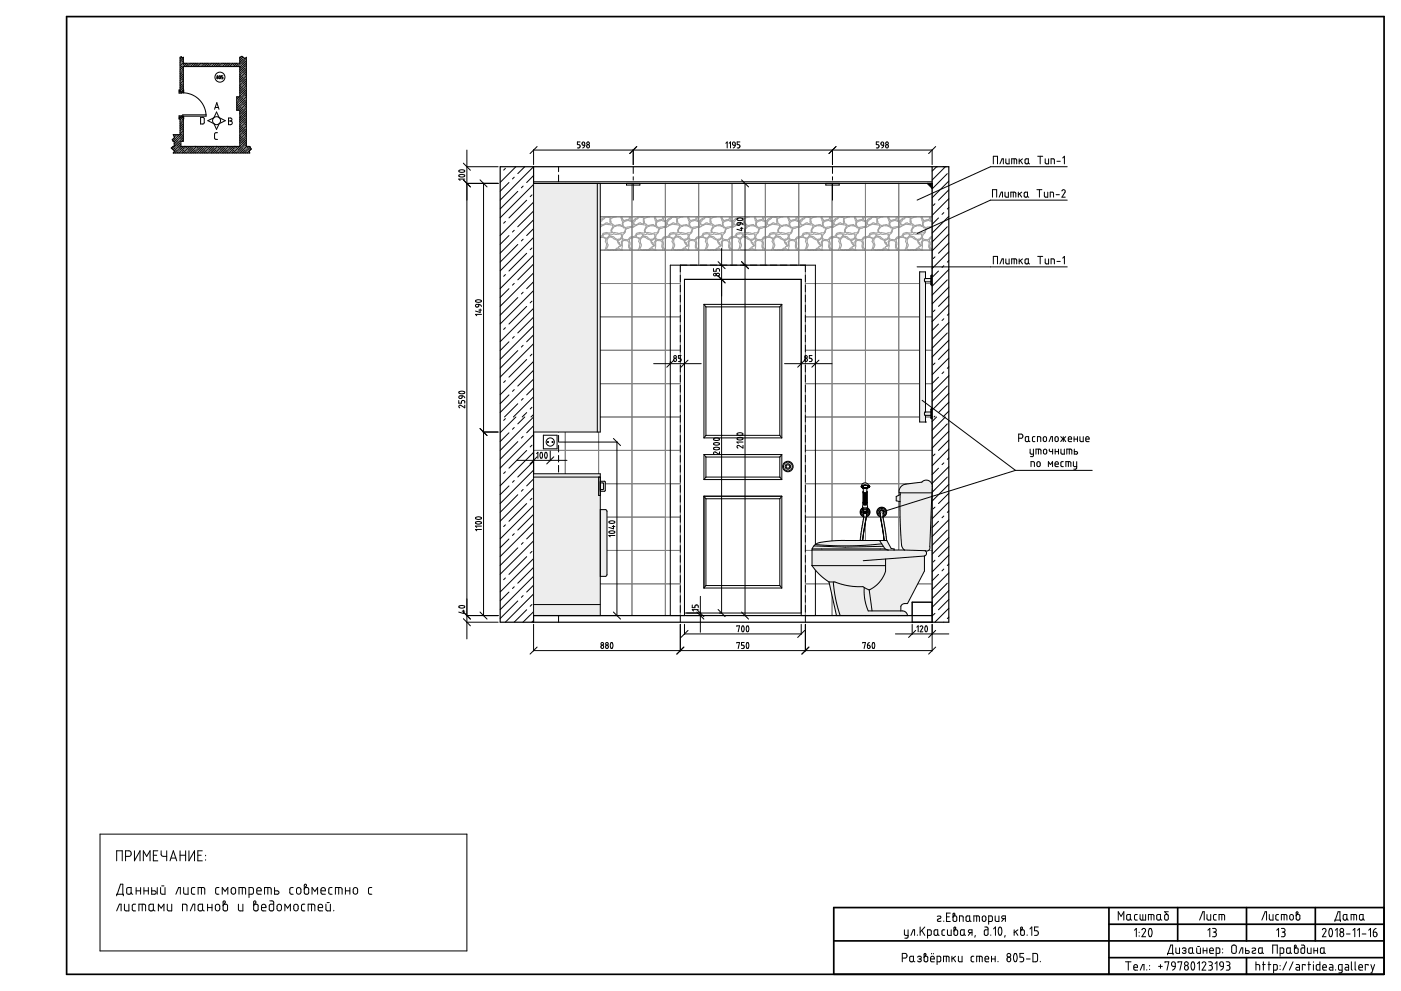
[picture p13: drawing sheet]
<svg xmlns="http://www.w3.org/2000/svg" width="420mm" height="297mm" viewBox="0 0 420 297" stroke-linecap="round" stroke-linejoin="round" font-family="sans-serif">
<path d="M278 55h1.5v1.5z" fill="#000"/>
<g fill="none" stroke="#a0a0a0" stroke-width=".3">
<path d="M160 71.2l.6-.1 .8 .3 .3 .3-.2 .7a2.22 2.22 0 0 1-.2 2.6M160 68a3.7 3.7 0 0 1 3.6-.5 1.03 1.03 0 0 1-.3 1.3v1l-1.4-.1a1.09 1.09 0 0 0-1.4 1l-.5 .2M160.6 65.8l1.1-.7 1.3 .3-.1 1.7-.9-.3-.4 .1a1.21 1.21 0 0 1-1.4 .4l-.1-.8 .4-.3zM160.9 70.4l1.4-.3a.71 .71 0 0 1 .3 .8 .71 .71 0 0 1-.8 .5l-1-.4zM161.3 65l-1.3 1.1M162.5 75h.1M162.5 65h.1M162.5 65h.5M162.6 71.1h.8l1.7 1 .2 .7 .8 1-.6 .2v.3l-1.7 .7-.2-.2-1.1 .2-.5-.2-.1-.4a1.08 1.08 0 0 0 .2-1.5l-.1-1zM162.9 70.4h.5a.97 .97 0 0 1 1.3-.1l1.5-.1a1.1 1.1 0 0 1-.4 1.5 1.1 1.1 0 0 1-1.5-.4l-.3-.3-1.1-.2zM163 75h.1M163 65h.1"/>
<path d="M163.8 75h.1M163.8 65h.1M164 68.1a2.29 2.29 0 0 1 3 .2l.6 .2-.6 1.3-1.3 .2-2.1-.3a1.22 1.22 0 0 1 .4-1.6zM164.5 75h.1M164.5 65h.1M164.5 65l-1.3 .5-.1 .5a1.66 1.66 0 0 0 2.4 1.4l.4-.1 .7 .5a2.84 2.84 0 0 0-.4-2.5v-.3M164.5 75l1.2-.4 .5 .4M165.3 72.1l1.1-.7 .3 .5a1.23 1.23 0 0 0-.2 1.7h-.3l-.4-.5zM166.4 75h.1M166.4 65h.1M166.4 75l.2-2.5 .4-.4 1.2 .1 .4 .5a2 2 0 0 0 .2 2l-.1 .3M166.4 65v.2a.96 .96 0 0 0 1.5 .7l.6-.1 .2-.8"/>
<path d="M167 66.6a2.06 2.06 0 0 1 2.9 .4v.3a.93 .93 0 0 1-1.2 .7 1.27 1.27 0 0 1-1.8-.3l-.1-.8zM167.7 68.7l2.3-.7a3.6 3.6 0 0 1 3.6-.5 1.08 1.08 0 0 1-.3 1.3v1l-1.4-.1a1.09 1.09 0 0 0-1.4 1l-1.5 .4a1.25 1.25 0 0 1-1.2 .8 1.25 1.25 0 0 1-1.2-.9l.2-.7 .6-.6zM169.2 75h.1M169.2 65h.1M169.2 75v-.4l-.4-.6 .1-1.2a.96 .96 0 0 1-.1-1.1 .96 .96 0 0 1 .9-.5l.9-.1 .8 .3 .3 .3-.2 .7a2.18 2.18 0 0 1-.2 2.6M169.2 65l-.2 .4a.64 .64 0 0 0 .4 .8 .64 .64 0 0 0 .8-.4l1.1-.8M169.5 71.3h.1M169.5 68.2h.1M169.5 67.9h.1M170.6 65.8l.7-.3a1.02 1.02 0 0 1 1.7-.1l-.1 1.7-.9-.3-.4 .1a1.18 1.18 0 0 1-1.4 .4l-.1-.8 .4-.3zM170.9 70.4l.4-.2a1.04 1.04 0 0 1 1.4 .2v.3l-.7 .8-1.2-.5zM172.5 75h.1"/>
<path d="M172.5 65h.1M172.5 65h.5M172.6 71.1h.8l1.7 1 .2 .7 .8 1-.6 .2v.3l-1.7 .7-.2-.2-1.1 .2-.5-.2-.1-.4a1.11 1.11 0 0 0 .2-1.5l-.1-1zM172.9 70.4h.5a1 1 0 0 1 1.3-.1l1.5-.1a1.1 1.1 0 0 1-.4 1.5 1.1 1.1 0 0 1-1.5-.4l-.3-.3-1.1-.2zM173 75h.1M173 65h.1M173.8 75h.1M173.8 65h.1M174 68.1a2.27 2.27 0 0 1 3 .2h.5l.1 .2-.6 1.3-1.3 .2-2.1-.3a1.22 1.22 0 0 1 .4-1.6zM174.5 75h.1M174.5 65h.1M174.5 65l-.8 .3a1.04 1.04 0 0 0-.6 .9 1.04 1.04 0 0 0 .6 1 1.38 1.38 0 0 0 1.8 .2l.4-.1 .7 .5a3.5 3.5 0 0 0-.4-2.8"/>
<path d="M174.5 75l1.2-.4 .5 .4M175.3 72.1l1.1-.7 .3 .5a.98 .98 0 0 0-.3 1.3l.1 .4h-.3l-.4-.8-.4-.2zM176.4 75h.1M176.4 65h.1M176.4 65v.2a.96 .96 0 0 0 1.5 .7l.6-.1 .3-.8M176.4 75l.2-2.5 .4-.4 1.2 .1 .4 .5a1.95 1.95 0 0 0 .2 2v.3M177 66.6a2.06 2.06 0 0 1 2.9 .4v.3a.92 .92 0 0 1-1.2 .7 1.27 1.27 0 0 1-1.8-.3l-.1-.8zM177.7 68.7l2.3-.7a3.7 3.7 0 0 1 3.6-.5 1.03 1.03 0 0 1-.3 1.3v1l-1.4-.1a1.09 1.09 0 0 0-1.4 1l-.8 .3a1.02 1.02 0 0 0-1.2 .8l-.4 .1a1.22 1.22 0 0 1-1.5-.9l.2-.7 .7-.8zM179.2 75h.1M179.2 65h.1M179.2 75l-.1-.5a.94 .94 0 0 1-.2-1.2v-.5a.96 .96 0 0 1-.1-1.1 .96 .96 0 0 1 .9-.5l.9-.1 .8 .3 .3 .3-.2 .7a2.29 2.29 0 0 1-.2 2.6M179.2 65l-.2 .4a.64 .64 0 0 0 .4 .8 .64 .64 0 0 0 .8-.4l1.1-.8"/>
<path d="M179.5 71.3h.1M179.5 68.2h.1M179.5 67.9h.1M180.6 65.8l1.1-.7 1.3 .3-.1 1.7-.9-.3-.4 .1a1.18 1.18 0 0 1-1.4 .4l-.1-.8 .4-.3zM180.9 70.4l1.4-.3 .3 .1 .1 .5-.7 .8-1.2-.5zM182.5 75h.1M182.5 65h.1M182.5 65h.5M182.6 71.1h.8l1.7 1 .2 .7 .8 1-.6 .2v.3l-1.7 .7-.2-.2-1.1 .2-.5-.2-.1-.4a1.08 1.08 0 0 0 .2-1.5l-.1-1zM182.9 70.4h.5a.97 .97 0 0 1 1.3-.1l1.5-.1a1.05 1.05 0 0 1-.2 1.3 1.05 1.05 0 0 1-1.3 .1 1.89 1.89 0 0 0-1.8-.8zM183 75h.1M183 65h.1"/>
<path d="M183.8 75h.1M183.8 65h.1M184 68.1a2.29 2.29 0 0 1 3 .2h.5l.1 .2-.6 1.3-1.3 .2-1.8-.2a.82 .82 0 0 1-.5-.8 .82 .82 0 0 1 .5-.7zM184.5 75h.1M184.5 65h.1M184.5 65l-1.3 .5-.1 .5a1.64 1.64 0 0 0 2.4 1.4l.4-.1 .7 .5a2.84 2.84 0 0 0-.4-2.5v-.3M184.5 75l1.2-.4 .5 .4M185.3 72.1l1.1-.7 .3 .5a.98 .98 0 0 0-.3 1.3l.1 .4h-.3l-.4-.8-.4-.2zM186.4 75h.1M186.4 65h.1M186.4 65v.2a.93 .93 0 0 0 1.5 .7l.6-.1 .2-.8M186.4 75l.2-2.5 .4-.4 1.2 .1 .4 .5a1.95 1.95 0 0 0 .2 2l-.1 .3"/>
<path d="M187 66.6a2.05 2.05 0 0 1 2.9 .4v.3a.93 .93 0 0 1-1.2 .7 1.27 1.27 0 0 1-1.8-.3l-.1-.8zM187.7 68.7l2.3-.7a3.6 3.6 0 0 1 3.6-.5 1.03 1.03 0 0 1-.3 1.3v1l-1.4-.1a1.09 1.09 0 0 0-1.4 1l-1.5 .4a1.25 1.25 0 0 1-1.2 .8 1.25 1.25 0 0 1-1.2-.9l.2-.7 .7-.8zM189.2 75h.1M189.2 65h.1M189.2 75l.1-.2-.5-.8 .1-1.2a.96 .96 0 0 1-.1-1.1 .96 .96 0 0 1 .9-.5l.9-.1 .8 .3 .3 .3-.2 .7a2.22 2.22 0 0 1-.2 2.6M189.2 65l-.3 .7a.67 .67 0 0 0 1.1 .4l1.3-1.1M189.5 71.3h.1M189.5 68.2h.1M189.5 67.9h.1M190.6 65.8l1.1-.7 1.3 .3-.1 1.7-.9-.3-.4 .1a1.18 1.18 0 0 1-1.4 .4l-.1-.8 .4-.3zM190.9 70.4l.4-.2a1.04 1.04 0 0 1 1.4 .2v.3l-.7 .8-1.2-.5zM192.5 75h.1"/>
<path d="M192.5 65h.1M192.5 65h.5M192.6 71.1h.8l1.7 1 .2 .7 .8 1-.6 .2v.3l-1.7 .7-.2-.2-1.1 .2-.5-.2-.1-.4a1.11 1.11 0 0 0 .2-1.5l-.1-1zM192.9 70.4h.5a1 1 0 0 1 1.3-.1l1.5-.1a1.1 1.1 0 0 1-.4 1.5 1.1 1.1 0 0 1-1.5-.4l-.3-.3-1.1-.2zM193 75h.1M193 65h.1M193.8 75h.1M193.8 65h.1M194 68.1a2.27 2.27 0 0 1 3 .2h.5l.1 .2-.6 1.3-1.3 .2-2.1-.3a1.22 1.22 0 0 1 .4-1.6zM194.5 75h.1M194.5 65h.1M194.5 65l-1.3 .5-.1 .5a1.66 1.66 0 0 0 2.4 1.4l.4-.1 .7 .5a3.6 3.6 0 0 0-.4-2.8"/>
<path d="M194.5 75l1.2-.4 .5 .4M195.3 72.1l1.1-.7 .3 .5a.98 .98 0 0 0-.3 1.3l.1 .4h-.3l-.4-.8-.4-.2zM196.4 75h.1M196.4 65h.1M196.4 65v.2a.96 .96 0 0 0 1.5 .7l.6-.1 .3-.8M196.4 75l.2-2.5 .4-.4 1.2 .1 .4 .5a1.86 1.86 0 0 0 .2 2v.3M197 66.6a2.06 2.06 0 0 1 2.9 .4v.3a.9 .9 0 0 1-1.2 .7 1.27 1.27 0 0 1-1.8-.3l-.1-.8zM197.8 68.6l2.2-.6a3.7 3.7 0 0 1 3.6-.5 1.03 1.03 0 0 1-.3 1.3v1l-1.4-.1a1.09 1.09 0 0 0-1.4 1l-1.5 .4a1.25 1.25 0 0 1-1.2 .8 1.25 1.25 0 0 1-1.2-.9zM199.2 75h.1M199.2 65h.1M199.2 75l.1-.2-.5-.8 .1-1.2a.98 .98 0 0 1-.1-1.1 .98 .98 0 0 1 .9-.5l.9-.1 .8 .3 .3 .3-.2 .7a2.18 2.18 0 0 1-.2 2.6M199.2 65l-.2 .4a.64 .64 0 0 0 .4 .8 .64 .64 0 0 0 .8-.4l1.1-.8"/>
<path d="M199.5 71.3h.1M199.5 68.2h.1M199.5 67.9h.1M200.6 65.8l1.1-.7 1.3 .3-.1 1.7-.9-.3-.4 .1a1.18 1.18 0 0 1-1.4 .4l-.1-.8 .4-.3zM200.9 70.4l.4-.2a1.04 1.04 0 0 1 1.4 .2v.3l-.7 .8-1.2-.5zM202.5 75h.1M202.5 65h.1M202.5 65h.5M202.6 71.1h.8l1.7 1 .2 .7 .8 1-.6 .2v.3l-1.7 .7-.2-.2-1.1 .2-.5-.2-.1-.4a1.08 1.08 0 0 0 .2-1.5l-.1-1zM202.9 70.4h.5a.97 .97 0 0 1 1.3-.1l1.5-.1a1.05 1.05 0 0 1-.2 1.3 1.05 1.05 0 0 1-1.3 .1 1.89 1.89 0 0 0-1.8-.8zM203 75h.1M203 65h.1"/>
<path d="M203.8 75h.1M203.8 65h.1M204 68.1a2.29 2.29 0 0 1 3 .2h.5l.1 .2-.6 1.3-1.3 .2-2.1-.3a1.28 1.28 0 0 1 .4-1.6zM204.5 75h.1M204.5 65h.1M204.5 65l-1.3 .5-.1 .5a1.64 1.64 0 0 0 2.4 1.4l.4-.1 .7 .5a2.84 2.84 0 0 0-.4-2.5v-.3M204.5 75l1.2-.4 .5 .4M205.3 72.1l1.1-.7 .3 .5a.98 .98 0 0 0-.3 1.3l.1 .4h-.3l-.4-.8-.4-.2zM206.4 75h.1M206.4 65h.1M206.4 65v.2a.96 .96 0 0 0 1.5 .7l.6-.1 .3-.8M206.4 75l.2-2.5 .4-.4 1.2 .1 .4 .5a1.95 1.95 0 0 0 .2 2v.3"/>
<path d="M207 66.6a2.05 2.05 0 0 1 2.9 .4v.3a.93 .93 0 0 1-1.2 .7 1.27 1.27 0 0 1-1.8-.3l-.1-.8zM207.7 68.7l2.3-.7a3.6 3.6 0 0 1 3.6-.5 1.03 1.03 0 0 1-.3 1.3v1l-1.4-.1a1.12 1.12 0 0 0-1.4 1l-.8 .3a1.02 1.02 0 0 0-1.2 .8l-.4 .1a1.2 1.2 0 0 1-1.5-.9l.2-.7 .7-.8zM209.2 75h.1M209.2 65h.1M209.2 75l.1-.2-.5-.8 .1-1.2a.96 .96 0 0 1-.1-1.1 .96 .96 0 0 1 .9-.5l.9-.1 .8 .3 .3 .3-.2 .7a2.22 2.22 0 0 1-.2 2.6M209.2 65l-.2 .4a.63 .63 0 0 0 .4 .8 .63 .63 0 0 0 .8-.4l1.1-.8M209.5 71.3h.1M209.5 68.2h.1M209.5 67.9h.1M210.6 65.8l1.1-.7 1.3 .3-.1 1.7-.9-.3-.4 .1a1.18 1.18 0 0 1-1.4 .4l-.1-.8zM210.9 70.4l.4-.2a1.04 1.04 0 0 1 1.4 .2v.3l-.7 .8-1.2-.5zM212.5 75h.1"/>
<path d="M212.5 65h.1M212.5 65h.5M212.6 71.1h.8l1.7 1 .2 .7 .8 1-.6 .2v.3l-1.7 .7-.2-.2-1.1 .2-.5-.2-.1-.4a1.13 1.13 0 0 0 .2-1.5l-.1-1zM212.9 70.4h.5a1 1 0 0 1 1.3-.1l1.5-.1a1.1 1.1 0 0 1-.4 1.5 1.1 1.1 0 0 1-1.5-.4l-.3-.3-1.1-.2zM213 75h.1M213 65h.1M213.8 75h.1M213.8 65h.1M214 68.1a2.29 2.29 0 0 1 3 .2l.6 .2-.6 1.3-1.3 .2-2.1-.3a1.22 1.22 0 0 1 .4-1.6zM214.5 75h.1M214.5 65h.1M214.5 65l-1.3 .5-.1 .5a1.66 1.66 0 0 0 2.4 1.4l.4-.1 .7 .5a3.6 3.6 0 0 0-.4-2.8"/>
<path d="M214.5 75l1.2-.4 .5 .4M215.3 72.1l1.1-.7 .3 .5a.98 .98 0 0 0-.3 1.3l.1 .4h-.3l-.4-.8-.4-.2zM216.4 75h.1M216.4 65h.1M216.4 65v.2a.96 .96 0 0 0 1.5 .7l.6-.1 .3-.8M216.4 75l.2-2.5 .4-.4 1.2 .1 .4 .5a1.86 1.86 0 0 0 .2 2v.3M217 66.6a2.06 2.06 0 0 1 2.9 .4v.3a.93 .93 0 0 1-1.2 .7 1.27 1.27 0 0 1-1.8-.3l-.1-.8zM217.8 68.6l2.2-.6a3.7 3.7 0 0 1 3.6-.5 1.03 1.03 0 0 1-.3 1.3v1l-1.4-.1a1.09 1.09 0 0 0-1.4 1l-1.5 .4a1.25 1.25 0 0 1-1.2 .8 1.25 1.25 0 0 1-1.2-.9zM219.2 75h.1M219.2 65h.1M219.2 75v-.4l-.4-.6 .1-1.2a.98 .98 0 0 1-.1-1.1 .98 .98 0 0 1 .9-.5l.9-.1 .8 .3 .3 .3-.2 .7a2.18 2.18 0 0 1-.2 2.6M219.2 65l-.2 .4a.64 .64 0 0 0 .4 .8 .64 .64 0 0 0 .8-.4l1.1-.8"/>
<path d="M219.5 71.3h.1M219.5 68.2h.1M219.5 67.9h.1M220.6 65.8l.7-.3a1.02 1.02 0 0 1 1.7-.1l-.1 1.7-.9-.3-.4 .1a1.18 1.18 0 0 1-1.4 .4l-.1-.8 .4-.3zM220.9 70.4l.4-.2a1.04 1.04 0 0 1 1.4 .2v.3l-.7 .8-1.2-.5zM222.5 75h.1M222.5 65h.1M222.5 65h.5M222.6 71.1h.8l1.7 1 .2 .7 .8 1-.6 .2v.3l-1.7 .7-.2-.2-1.1 .2-.5-.2-.1-.4a1.11 1.11 0 0 0 .2-1.5l-.1-1zM222.9 70.4h.5a.97 .97 0 0 1 1.3-.1l1.5-.1a1.05 1.05 0 0 1-.1 1.3 1.05 1.05 0 0 1-1.4 .1 1.89 1.89 0 0 0-1.8-.8zM223 75h.1M223 65h.1"/>
<path d="M223.8 75h.1M223.8 65h.1M224 68.1a2.29 2.29 0 0 1 3 .2h.5l.1 .2-.6 1.3-1.3 .2-2.1-.3a1.28 1.28 0 0 1 .4-1.6zM224.5 75h.1M224.5 65h.1M224.5 65l-.8 .3a1.04 1.04 0 0 0-.6 .9 1.04 1.04 0 0 0 .6 1 1.38 1.38 0 0 0 1.8 .2l.4-.1 .7 .5a2.84 2.84 0 0 0-.4-2.5v-.3M224.5 75l1.2-.4 .5 .4M225.3 72.1l1.1-.7 .3 .5a.98 .98 0 0 0-.3 1.3l.1 .4h-.3l-.4-.8-.4-.2zM226.4 75h.1M226.4 65h.1M226.4 65v.2a.96 .96 0 0 0 1.5 .7l.6-.1 .3-.8M226.4 75l.2-2.5 .4-.4 1.2 .1 .4 .5a1.95 1.95 0 0 0 .2 2v.3"/>
<path d="M227 66.6a2.05 2.05 0 0 1 2.9 .4v.3a.93 .93 0 0 1-1.2 .7 1.27 1.27 0 0 1-1.8-.3l-.1-.8zM227.7 68.7l2.3-.7a3.7 3.7 0 0 1 3.6-.5 1.03 1.03 0 0 1-.3 1.3v1l-1.4-.1a1.09 1.09 0 0 0-1.4 1l-.8 .3a1.02 1.02 0 0 0-1.2 .8l-.4 .1a1.22 1.22 0 0 1-1.5-.9l.2-.7 .7-.8zM229.2 75h.1M229.2 65h.1M229.2 75l.1-.2-.5-.8 .1-1.2a.96 .96 0 0 1-.1-1.1 .96 .96 0 0 1 .9-.5l.9-.1 .8 .3 .3 .3-.2 .7a2.22 2.22 0 0 1-.2 2.6M229.2 65l-.2 .4a.63 .63 0 0 0 .4 .8 .63 .63 0 0 0 .8-.4l1.1-.8M229.5 71.3h.1M229.5 68.2h.1M229.5 67.9h.1M230.6 65.8l1.1-.7 1.3 .3-.1 1.7-.9-.3-.4 .1a1.18 1.18 0 0 1-1.4 .4l-.1-.8 .4-.3zM230.9 70.4l1.4-.3a.71 .71 0 0 1 .3 .8 .71 .71 0 0 1-.8 .5l-1-.4zM232.5 75h.1"/>
<path d="M232.5 65h.1M232.5 65h.5M232.6 71.1h.8l1.7 1 .2 .7 .8 1-.6 .2v.3l-1.7 .7-.2-.2-1.1 .2-.5-.2-.1-.4a1.08 1.08 0 0 0 .2-1.5l-.1-1zM232.9 70.4h.5a.97 .97 0 0 1 1.3-.1l1.5-.1a1.1 1.1 0 0 1-.4 1.5 1.1 1.1 0 0 1-1.5-.4l-.3-.3-1.1-.2zM233 75h.1M233 65h.1M233.8 75h.1M233.8 65h.1M234 68.1a2.29 2.29 0 0 1 3 .2l.6 .2-.6 1.3-1.3 .2-2.1-.3a1.22 1.22 0 0 1 .4-1.6zM234.5 75h.1M234.5 65h.1M234.5 65l-1.3 .5-.1 .5a1.66 1.66 0 0 0 2.4 1.4l.4-.1 .7 .5a3.6 3.6 0 0 0-.4-2.8"/>
<path d="M234.5 75l1.2-.4 .5 .4M235.3 72.1l1.1-.7 .3 .5a1.26 1.26 0 0 0-.2 1.7h-.3l-.4-.5zM236.4 75h.1M236.4 65h.1M236.4 65v.2a.96 .96 0 0 0 1.5 .7l.6-.1 .3-.8M236.4 75l.2-2.5 .4-.4 1.2 .1 .4 .5a2 2 0 0 0 .2 2v.3M237 66.6a2.06 2.06 0 0 1 2.9 .4v.3a.93 .93 0 0 1-1.2 .7 1.27 1.27 0 0 1-1.8-.3l-.1-.8zM237.8 68.6l2.2-.6a3.7 3.7 0 0 1 3.6-.5 1.08 1.08 0 0 1-.3 1.3v1l-1.4-.1a1.09 1.09 0 0 0-1.4 1l-1.5 .4a1.25 1.25 0 0 1-1.2 .8 1.25 1.25 0 0 1-1.2-.9zM239.2 75h.1M239.2 65h.1M239.2 75v-.4l-.4-.6 .1-1.2a.98 .98 0 0 1-.1-1.1 .98 .98 0 0 1 .9-.5l.9-.1 .8 .3 .3 .3-.2 .7a2.18 2.18 0 0 1-.2 2.6M239.2 65l-.2 .4a.64 .64 0 0 0 .4 .8 .64 .64 0 0 0 .8-.4l1.1-.8"/>
<path d="M239.5 71.3h.1M239.5 68.2h.1M239.5 67.9h.1M240.6 65.8l.7-.3a1.02 1.02 0 0 1 1.7-.1l-.1 1.7-.9-.3-.4 .1a1.18 1.18 0 0 1-1.4 .4l-.1-.8 .4-.3zM240.9 70.4l.4-.2a1.04 1.04 0 0 1 1.4 .2v.3l-.7 .8-1.2-.5zM242.5 75h.1M242.5 65h.1M242.5 65h.5M242.6 71.1h.8l1.7 1 .2 .7 .8 1-.6 .2v.3l-1.7 .7-.2-.2-1.1 .2-.5-.2-.1-.4a1.11 1.11 0 0 0 .2-1.5l-.1-1zM242.9 70.4h.5a1 1 0 0 1 1.4-.1l1.4-.1a1.04 1.04 0 0 1-.1 1.3 1.04 1.04 0 0 1-1.3 .1 1.95 1.95 0 0 0-1.9-.8zM243 75h.1M243 65h.1"/>
<path d="M243.8 75h.1M243.8 65h.1M244 68.1a2.29 2.29 0 0 1 3 .2h.5l.1 .2-.6 1.3-1.3 .2-2.1-.3a1.25 1.25 0 0 1 .4-1.6zM244.5 75h.1M244.5 65h.1M244.5 65l-.8 .3a1.04 1.04 0 0 0-.6 .9 1.04 1.04 0 0 0 .6 1 1.38 1.38 0 0 0 1.8 .2l.4-.1 .7 .5a3.5 3.5 0 0 0-.4-2.8M244.5 75l1.2-.4 .5 .4M245.3 72.1l1.1-.7 .3 .5a.98 .98 0 0 0-.3 1.3l.1 .4h-.3l-.3-.8-.5-.2zM246.4 75h.1M246.4 65h.1M246.4 65v.2a.96 .96 0 0 0 1.5 .7l.6-.1 .3-.8M246.4 75l.2-2.5 .4-.4 1.2 .1 .4 .5a1.95 1.95 0 0 0 .2 2v.3"/>
<path d="M247 66.6a2.04 2.04 0 0 1 2.9 .4v.3a.92 .92 0 0 1-1.1 .7 1.27 1.27 0 0 1-1.8-.3l-.2-.8zM247.7 68.7l2.3-.7a3.7 3.7 0 0 1 3.6-.5 1.03 1.03 0 0 1-.3 1.3v1l-1.4-.1a1.09 1.09 0 0 0-1.4 1l-.8 .3a1.02 1.02 0 0 0-1.2 .8l-.4 .1a1.22 1.22 0 0 1-1.5-.9l.2-.7 .7-.8zM249.2 75h.1M249.2 65h.1M249.2 75l.1-.2-.5-.8 .1-1.2a.96 .96 0 0 1-.1-1.1 .96 .96 0 0 1 .9-.5l.9-.1 .8 .3 .3 .3-.2 .7a2.22 2.22 0 0 1-.2 2.6M249.2 65l-.2 .4a.63 .63 0 0 0 .4 .8 .63 .63 0 0 0 .8-.4l1.1-.8M249.5 71.3h.1M249.5 68.2h.1M249.5 67.9h.1M250.6 65.8l1.1-.7 1.3 .3-.1 1.7-.8-.3-.4 .1a1.21 1.21 0 0 1-1.5 .4l-.1-.8 .4-.3zM251 70.4l1.3-.3a.71 .71 0 0 1 .3 .8 .71 .71 0 0 1-.8 .5l-1-.4zM252.5 75h.1"/>
<path d="M252.5 65h.1M252.5 65h.5M252.6 71.1h.8l1.7 1 .2 .7 .8 1-.6 .2v.3l-1.6 .7-.3-.2-1.1 .2-.4-.2-.2-.4a1.08 1.08 0 0 0 .2-1.5v-1zM252.9 70.4h.5a.97 .97 0 0 1 1.3-.1l1.5-.1a1.1 1.1 0 0 1-.4 1.5 1.1 1.1 0 0 1-1.5-.4l-.3-.3-1.1-.2zM253 75h.1M253 65h.1M253.9 75h.1M253.9 65h.1M254 68.1a2.29 2.29 0 0 1 3 .2l.6 .2-.6 1.3-1.3 .2-2.1-.3a1.22 1.22 0 0 1 .4-1.6zM254.6 75h.1M254.6 65h.1M254.6 65l-1.4 .5-.1 .5a1.66 1.66 0 0 0 2.4 1.4l.4-.1 .7 .5a2.84 2.84 0 0 0-.4-2.5v-.3"/>
<path d="M254.6 75l1.1-.4 .5 .4M255.3 72.1l1.1-.7 .4 .5a1.23 1.23 0 0 0-.3 1.7h-.3l-.4-.5zM256.4 75h.1M256.4 65h.1M256.4 65v.2a.96 .96 0 0 0 1.5 .7l.7-.1 .2-.8M256.4 75l.2-2.5 .4-.4 1.2 .1 .4 .5a2 2 0 0 0 .2 2v.3M257 66.6a2.06 2.06 0 0 1 2.9 .4v.3a.93 .93 0 0 1-1.2 .7 1.27 1.27 0 0 1-1.8-.3l-.1-.8zM257.7 68.7l2.4-.7a3.6 3.6 0 0 1 3.6-.5 1.08 1.08 0 0 1-.4 1.3v1l-1.4-.1a1.09 1.09 0 0 0-1.4 1l-1.5 .4a1.25 1.25 0 0 1-1.2 .8 1.25 1.25 0 0 1-1.2-.9l.2-.7 .7-.6zM259.2 75h.1M259.2 65h.1M259.2 75v-.4l-.4-.6 .2-1.2a.96 .96 0 0 1-.2-1.1 .96 .96 0 0 1 .9-.5l.9-.1 .9 .3 .2 .3-.2 .7a2.18 2.18 0 0 1-.2 2.6M259.2 65l-.2 .4a.64 .64 0 0 0 .4 .8 .64 .64 0 0 0 .8-.4l1.1-.8"/>
<path d="M259.5 71.3h.1M259.5 68.2h.1M259.5 67.9h.1M260.6 65.8l.7-.3a1.02 1.02 0 0 1 1.7-.1v1.7l-1-.3-.4 .1a1.18 1.18 0 0 1-1.4 .4l-.1-.8 .4-.3zM260.9 70.4l.4-.2a1.04 1.04 0 0 1 1.4 .2v.3l-.7 .8-1.2-.5zM262.6 75h.1M262.6 65h.1M262.6 65h.4M262.6 71.1h.8l1.8 1 .1 .7 .8 1-.6 .2v.3l-1.7 .7-.1-.2-1.1 .2-.6-.2-.1-.4a1.11 1.11 0 0 0 .2-1.5l-.1-1zM263 70.4h.4a1 1 0 0 1 1.4-.1l1.5-.1a1.1 1.1 0 0 1-.4 1.5 1.1 1.1 0 0 1-1.5-.4l-.3-.3-1.1-.2zM263 75h.1M263 65h.1"/>
<path d="M263.8 75h.1M263.8 65h.1M264.1 68.1a2.27 2.27 0 0 1 2.9 .2h.5l.2 .2-.7 1.3-1.3 .2-2-.3a1.22 1.22 0 0 1 .4-1.6zM264.5 75h.1M264.5 65h.1M264.5 65l-.8 .3a1.04 1.04 0 0 0-.6 .9 1.04 1.04 0 0 0 .6 1 1.38 1.38 0 0 0 1.8 .2l.4-.1 .7 .5a3.5 3.5 0 0 0-.4-2.8M264.5 75l1.2-.4 .5 .4M265.3 72.1l1.1-.7 .3 .5a.98 .98 0 0 0-.3 1.3l.2 .4h-.3l-.4-.8-.4-.2zM266.4 75h.1M266.4 65h.1M266.4 65v.2a.96 .96 0 0 0 1.5 .7l.6-.1 .3-.8M266.4 75l.2-2.5 .4-.4 1.2 .1 .4 .5a1.95 1.95 0 0 0 .2 2v.3"/>
<path d="M267 66.6a2.04 2.04 0 0 1 2.9 .4v.3a.92 .92 0 0 1-1.1 .7 1.27 1.27 0 0 1-1.8-.3l-.2-.8zM267.7 68.7l2.3-.7a3.7 3.7 0 0 1 3.6-.5 1.03 1.03 0 0 1-.3 1.3v1l-1.4-.1a1.09 1.09 0 0 0-1.3 1l-.9 .3a1.02 1.02 0 0 0-1.2 .8l-.4 .1a1.22 1.22 0 0 1-1.5-.9l.2-.7 .7-.8zM269.2 75h.1M269.2 65h.1M269.2 75v-.5a.94 .94 0 0 1-.3-1.2v-.5a.96 .96 0 0 1-.1-1.1 .96 .96 0 0 1 .9-.5l.9-.1 .8 .3 .3 .3-.2 .7a2.29 2.29 0 0 1-.1 2.6M269.2 65l-.2 .4a.64 .64 0 0 0 .4 .8 .64 .64 0 0 0 .9-.4l1.1-.8M269.5 71.3h.1M269.5 68.2h.1M269.5 67.9h.1M270.6 65.8l1.1-.7 1.3 .3-.1 1.7-.8-.3-.4 .1a1.18 1.18 0 0 1-1.4 .4l-.1-.8 .4-.3zM271 70.4l1.4-.3 .2 .1 .2 .5-.7 .8-1.3-.5zM272.5 75h.1"/>
<path d="M272.5 65h.1M272.5 65h.5M272.6 71.1h.9l1.6 1 .3 .7 .7 1-.6 .2v.3l-1.6 .7-.3-.2-1.1 .2-.4-.2-.2-.4a1.08 1.08 0 0 0 .2-1.5v-1zM272.9 70.4h.6a.97 .97 0 0 1 1.2-.1l1.5-.1a1.05 1.05 0 0 1-.1 1.3 1.05 1.05 0 0 1-1.4 .1 1.89 1.89 0 0 0-1.8-.8zM273 75h.1M273 65h.1M273.9 75h.1M273.9 65h.1M274 68.1a2.29 2.29 0 0 1 3.1 .2h.5v.2l-.5 1.3-1.4 .2-1.8-.2a.82 .82 0 0 1-.5-.8 .82 .82 0 0 1 .5-.7zM274.6 75h.1M274.6 65h.1M274.6 65l-1.4 .5v.5a1.64 1.64 0 0 0 2.3 1.4l.4-.1 .7 .5a2.84 2.84 0 0 0-.4-2.5v-.3"/>
<path d="M274.6 75l1.1-.4 .5 .4M275.4 72.1l1.1-.7 .3 .5a.98 .98 0 0 0-.3 1.3v.4h-.3l-.4-.8-.4-.2zM276.5 75h.1M276.5 65h.1M276.5 65v.2a.93 .93 0 0 0 1.4 .7l.7-.1 .2-.8M276.5 75l.1-2.5 .5-.4 1.2 .1 .4 .5a1.95 1.95 0 0 0 .1 2v.3M279.3 75h.1M279.3 65h.1M279.3 65l-.3 .7v.3l.5 .2M279.5 71.3h-.1a.92 .92 0 0 0-.4 1.5l-.2 1.2 .6 .8-.1 .2M279.5 68.2l-1.6 .4-.4 1.1-.7 .9a.79 .79 0 0 0 0 .9 .79 .79 0 0 0 .8 .3h1l.4-.7 .5-.1M279.5 66.5l-.2-.1a1.89 1.89 0 0 0-2.5 .5 .98 .98 0 0 0 .3 1 .98 .98 0 0 0 1.1 .2l1.3-.2"/>
</g>
<g fill="none" stroke="#808080" stroke-width=".3">
<path d="M160 55h119.5v129.5h-38v-105h-37.5v105h-44zM169.5 55v129.5M179.5 55v129.5M189.5 55v129.5M199.5 55v129.5M209.5 55v24.5M219.5 55v24.5M229.5 55v24.5M239.5 55v24.5M249.5 55v129.5M259.5 55v129.5M269.5 55v129.5"/>
<path d="M160 65h119.5M160 75h119.5M160 85h44M160 95h44M241.5 85h38M241.5 95h38M160 105h44M160 115h44M241.5 105h38M241.5 115h38M160 125h44M160 135h44"/>
<path d="M241.5 125h38M241.5 135h38M160 145h44M160 155h44M201 145v10M241.5 145h38M241.5 155h38M160 165h44M160 175h44M241.5 165h38M241.5 175h38M279.5 180.5h-5.9v4"/>
</g>
<g fill="none" stroke="#000" stroke-width=".3">
<path d="M151.6 50.5l-.6 .5M152.6 54.7l-2.6 2.6M154.2 53.1l-.5 .5M154.7 50l-4.7 4.7M155.3 57.4l-5.3 5.2M156.9 55.8l-.5 .5M157.4 50l-2.1 2M159.5 58.4l-.5 .5M160 55.3l-10 10M160 50l-10 10M160 52.6l-2.1 2.1M167.5 50v1.5"/>
<path d="M167.5 52.5v2M167.5 55.5v2M167.5 58.5v2M280.9 50h.1M280.9 50l-1.4 1.3M282.8 50h.1M283.5 50h.1M283.5 50l-4 4M284.1 52l-4.6 4.6M284.5 59.6l-5 5M284.5 54.3l-5 5M284.5 56.9l-3 3.1"/>
<path d="M151.6 66.4l-.6 .5M152.6 70.6l-2.6 2.6M154.2 69l-.5 .6M155.3 73.3l-5.3 5.2M156.9 71.7l-.5 .5M157.9 75.9l-5.3 5.3M157.9 60l-5.3 5.3M159.5 74.3l-.5 .6M160 76.5l-10 10M160 71.2l-10 10M160 65.9l-10 10M160 60.6l-10 10"/>
<path d="M160 79.1l-4.7 4.8M160 68.5l-2.1 2.1M160 63.2l-4.7 4.8M167.5 61.5v2M167.5 64.5v2M167.5 67.5v2M167.5 70.5v2M167.5 73.5v2M167.5 76.5v2M167.5 79.5v2M201 79.5h43.5v105h-4.2v-100.8h-35v100.8h-4.3zM204 79.5v2"/>
<path d="M241.5 79.5v1.9M280.4 77l-.5 .5M280.4 61.1l-.5 .5M281.5 65.3l-2 1.9M283 79.6l-.5 .6M283 63.7l-.5 .6M284.1 68l-4.6 4.5M284.5 75.5l-5 5M284.5 70.2l-5 5M284.5 64.9l-5 5M284.5 78.1l-.4 .5M284.5 72.8l-3 3.1"/>
<path d="M284.5 62.2l-.4 .5M151.6 98.2l-.6 .5M151.6 82.3l-.6 .5M152.6 86.5l-2.6 2.7M154.2 84.9l-.5 .6M155.3 89.2l-5.3 5.3M156.9 87.6l-.5 .5M157.9 91.8l-5.3 5.3M159.5 90.3l-.5 .5M160 97.7l-10 10M160 92.4l-10 10M160 87.1l-10 10"/>
<path d="M160 81.8l-10 10M160 95.1l-4.7 4.7M160 84.5l-2.1 2M167.5 82.5v2M167.5 85.5v2M167.5 88.5v2M167.5 91.5v2M167.5 94.5v2M167.5 97.5v2M204 82.5v2M204 85.5v2M204 88.5v2"/>
<path d="M204 91.5v2M204 94.5v2M204 97.5v2M211.1 91.2h23.4M211.1 91.2v40.1M211.1 91.2l.6 .8M211.7 92h22.2M211.7 92v38.5M233.9 92v38.5M234.5 91.2v40.1M234.5 91.2l-.6 .8M241.5 82.4v2.1"/>
<path d="M241.5 85.4v2.1M241.5 88.5v2M241.5 91.5v2M241.5 94.5v2M241.5 97.5v2M280.4 92.9l-.5 .5M281.5 97.1l-2 1.9M281.5 81.2l-2 1.9M283 95.5l-.5 .6M284.1 99.8l-4.6 4.6M284.1 83.9l-4.6 4.5M284.5 96.7l-5 5"/>
<path d="M284.5 91.4l-5 5M284.5 86.1l-5 5M284.5 80.8l-5 5M284.5 94l-.4 .5M284.5 88.8l-3 3M151.6 114.1l-.6 .5M152.6 118.4l-2.6 2.6M152.6 102.4l-2.6 2.7M154.2 116.8l-.5 .5M154.2 100.9l-.5 .5M155.3 105.1l-5.3 5.3M156.9 119.4l-.5 .6"/>
<path d="M156.9 103.5l-.5 .5M157.9 107.8l-5.3 5.3M159.5 106.2l-.5 .5M160 118.9l-6 6.1M160 113.6l-10 10M160 108.3l-10 10M160 103l-10 10M160 116.3l-2.1 2.1M160 111l-4.7 4.7M160 100.4l-2.1 2M167.5 100.5v2M167.5 103.5v2"/>
<path d="M167.5 106.5v2M167.5 109.5v2M167.5 112.5v2M167.5 115.5v2M167.5 118.5v2M204 100.5v2M204 103.5v2M204 106.5v2M204 109.5v2M204 112.5v2M204 115.5v2M204 118.5v2"/>
<path d="M241.5 100.5v2M241.5 103.5v2M241.5 106.5v2M241.5 109.5v2M241.5 112.5v2M241.5 115.5v2M241.5 118.5v2M280.4 108.8l-.5 .5M281.5 113.1l-2 1.9M283 111.5l-.5 .5M284.1 115.7l-4.6 4.6M284.5 117.9l-5 5"/>
<path d="M284.5 112.6l-5 5M284.5 107.3l-5 5M284.5 102l-5 5M284.5 110l-.4 .4M284.5 104.6l-3 3.2M151.6 125.5l-.6 .5M152.6 129.7l-2.6 2.6M154.2 128.1l-.5 .6M154.7 125l-4.7 4.7M155.3 132.4l-5.3 5.2M155.3 121l-4 4M156.9 130.8l-.5 .5"/>
<path d="M157.4 125l-2.1 2.1M157.9 135l-5.3 5.3M157.9 123.7l-1.3 1.3M159.5 133.4l-.5 .6M159.5 122.1l-.5 .5M160 135.6l-10 10M160 130.3l-10 10M160 125l-10 10M160 138.3l-4.7 4.7M160 127.6l-2.1 2.1M160 124.2l-.7 .8M167.5 121.5v2"/>
<path d="M167.5 124.5v2M167.5 127.5v2M167.5 130.5v2M167.5 133.5v2M167.5 136.5v2M167.5 139.5v2M204 121.5v2M204 124.5v2M204 127.5v2M204 130.5v2M204 133.5v2M204 136.5v2"/>
<path d="M204 139.5v2M211.1 131.3h23.4M211.1 136.2v7.5M211.1 136.2l.6 .8M211.1 136.2h23.4M211.7 130.5h22.2M211.7 137v6M211.7 130.5l-.6 .8M211.7 137h22.2M233.9 137v6M233.9 130.5l.6 .8M234.5 136.2v7.5"/>
<path d="M234.5 136.2l-.6 .8M241.5 121.5v2M241.5 124.5v2M241.5 127.5v2M241.5 130.5v2M241.5 133.5v2M241.5 136.5v2M241.5 139.5v2M280.4 136.1l-.5 .5M280.4 124.7l-.3 .3M280.9 125l-1.4 1.3M283 138.7l-.5 .6"/>
<path d="M283.5 125l-4 4M284.1 127.1l-4.6 4.5M284.5 139.9l-5 5M284.5 134.6l-5 5M284.5 129.3l-5 5M284.5 137.2l-.4 .5M284.5 131.9l-3 3.1M284.5 123.2l-1.7 1.8M284.5 120.6l-3 3.1M151.6 157.3l-.6 .5M151.6 141.4l-.6 .5M152.6 145.6l-2.6 2.7"/>
<path d="M154.2 160l-.5 .5M154.2 144l-.5 .6M155.3 148.3l-5.3 5.3M156.9 146.7l-.5 .5M157.9 150.9l-5.3 5.4M159.5 149.4l-.5 .5M160 156.8l-10 10M160 151.5l-10 10M160 146.2l-10 10M160 140.9l-10 10M160 159.5l-2.1 2M160 154.2l-4.7 4.7"/>
<path d="M160 143.6l-2.1 2M167.5 142.5v2M167.5 145.5v2M167.5 148.5v2M167.5 151.5v2M167.5 154.5v2M167.5 157.5v2M204 142.5v2M204 145.5v2M204 148.5v2M204 151.5v2M204 154.5v2"/>
<path d="M204 157.5v2M211.1 148.7v27.6M211.1 148.7l.6 .8M211.1 143.7h23.4M211.1 148.7h23.4M211.7 149.5v26M211.7 143l-.6 .7M211.7 143h22.2M211.7 149.5h22.2M233.9 149.5v26M233.9 143l.6 .7M234.5 148.7v27.6"/>
<path d="M234.5 148.7l-.6 .8M241.5 142.5v2M241.5 145.5v2M241.5 148.5v2M241.5 151.5v2M241.5 154.5v2M241.5 157.5v2M280.4 152l-.5 .5M281.5 156.3l-2 1.9M281.5 140.3l-2 1.9M283 154.7l-.5 .5M284.1 158.9l-4.6 4.5"/>
<path d="M284.1 143l-4.6 4.6M284.5 155.8l-5 5M284.5 150.5l-5 5M284.5 145.2l-5 5M284.5 153.1l-.4 .5M284.5 147.8l-3 3.1M151.6 173.2l-.6 .6M152.6 177.5l-2.6 2.6M152.6 161.5l-2.6 2.7M154.2 175.9l-.5 .5M155.3 164.2l-5.3 5.3M156.9 178.5l-.5 .5"/>
<path d="M156.9 162.6l-.5 .6M157.9 166.9l-5.3 5.3M159.5 165.3l-.5 .5M160 178l-8.4 8.5M160 172.7l-10 10M160 167.4l-10 10M160 162.1l-10 10M160 175.4l-2.1 2.1M160 170.1l-4.7 4.7M167.5 160.5v2M167.5 163.5v2M167.5 166.5v2"/>
<path d="M167.5 169.5v2M167.5 172.5v2M167.5 175.5v2M167.5 178.5v2M204 160.5v2M204 163.5v2M204 166.5v2M204 169.5v2M204 172.5v2M204 175.5v2M204 178.5v2M211.1 176.3h23.4"/>
<path d="M211.7 175.5l-.6 .8M211.7 175.5h22.2M233.9 175.5l.6 .8M241.5 160.5v2M241.5 163.5v2M241.5 166.5v2M241.5 169.5v2M241.5 172.5v2M241.5 175.5v2M241.5 178.5v2M280.4 167.9l-.5 .5M281.5 172.2l-2 1.9"/>
<path d="M283 170.6l-.5 .5M284.1 174.8l-4.6 4.6M284.5 177l-5 5M284.5 171.7l-5 5M284.5 166.4l-5 5M284.5 161.1l-5 5M284.5 179.7l-3 3.1M284.5 169.1l-.4 .4M284.5 163.8l-3 3.1M155.3 180.1l-5.3 5.3M157.9 182.8l-3.7 3.7M159.5 181.2l-.5 .5"/>
<path d="M160 183.3l-3.2 3.2M160 186l-.5 .5M167.5 181.5v2M167.5 184.5v2M204 181.5v2M204 184.5v2M205.3 183.7h35M241.5 181.5v2M241.5 184.5v2M280.4 183.8l-.5 .6M283 186.5h.1M284.5 182.3l-4.1 4.2"/>
<path d="M284.5 185l-.4 .4"/>
<circle cx="236.3" cy="139.8" r="1.57"/>
<circle cx="236.3" cy="139.8" r="1.32"/>
<circle cx="236.3" cy="139.8" r=".52"/>
<circle cx="236.3" cy="139.8" r=".82"/>
</g>
<path d="M160 50v136.5h-10v-136.5h134.5v136.5h-5v-136.5" fill="none" stroke="#000" stroke-width=".36"/>
<path d="M258.7 145l.4-.2h.7l.7 .7v.5l-.5 .3v.3v4.6l.2 1 .6 .6 .1 .9-.4 .8-.7 .5-.8 4.5-.5 4.8 .1 5 .4 2 .7 2 .9 1.1 1.3 .6 1.3-.6 .9-1.1 .7-1.8 .4-2.4 .1-4.4-.4-4.7-.8-5-.8-.5-.3-.9 .2-1 1.1-.6 1 .3 .6 .9-.3 1.1-.8 .7 1.2 7.6a24.4 24.4 0 0 1-1 10.7 3.7 3.7 0 0 1-3.5 2.4 6.6 6.6 0 0 1-3.6-6.3v-6.3l1.2-8.1-.8-.6-.3-.7 .1-.9 .6-.6 .1-1 .1-4.6-.6-.7z" fill-rule="evenodd" fill="#ededed"/>
<g fill="none" stroke="#000" stroke-width=".3">
<path d="M258.3 145.9h.1M258.3 145.9l.8-.5 1 .1 .5 .4M258.3 145.9l.5 .4M258.3 145.9l.3-.8 .7-.4 .8 .2 .5 1M258.3 145.9l.2 .3M258.4 145.9h.1M258.4 145.8h.1M258.4 145.9l.1 .2M258.4 146h.1M258.4 146l.2 .1M258.4 145.7h.1M258.4 146.1l.3 .1"/>
<path d="M258.5 145.7h.1M258.5 146h.1M258.5 146.1h.1M258.5 146.1l.3 .1M258.5 145.6h.1M258.5 145.6l-.1 .2M258.6 145.6h.1M258.6 146.1h.1M258.6 145.6l-.2 .4M258.6 146.2l.2 .1M258.7 145.6h.1M258.7 146.2h.1"/>
<path d="M258.7 152.7l-.3 1 .6 .8M258.7 152.4l-.5 .4-.1 .9 .3 .7 .6 .4M258.7 145.6h-.1M258.7 152.2v.6l.2 .1M258.7 152.2l-.6 .7-.1 .8 .3 .7 .7 .5M258.7 152.2h1.5M258.7 145.6l1.1-.1 .6 .2M258.7 146.2h.2M258.7 152.2h.1M258.8 146.2h.1M258.8 145.5l-.2 .1M258.8 146.3h.1"/>
<path d="M258.8 146.3h1.2M258.8 146.3v1M258.8 150.6l.6 .4 .6-.4M258.8 150.8l.6 .4 .6-.4M258.8 150.9l.6 .3 .6-.3M258.8 151.2l.5 .2 .7-.2M258.8 150.6l.6 .3 .6-.3M258.8 147.6l.5 .3 .7-.3M258.8 147.7l.6 .3 .6-.3M258.8 147.4l.6 .4 .6-.4M258.8 147.3l.6 .4 .6-.4M258.8 147.3v.1"/>
<path d="M258.8 147.4v.2M258.8 147.6v.1M258.8 150.6h.1M258.8 150.6v.2M258.8 150.8v.1M258.8 151.2l-.1 1M258.8 145.5h.1M258.8 147.7v2.9M258.8 150.9v.3M258.9 153.1l-.2 .5 .3 .5M258.9 152.2v1M258.9 152.5h1.1"/>
<path d="M258.9 152.7h1.1M258.9 147.7v2.9M258.9 153.2v.6M258.9 153.9h1M258.9 153.7v-.4h1v.6M258.9 147.8l.1 2.9M258.9 153.7h.1M258.9 145.5h.1M259 153.9h.1M259 159.9v.1M259 159.8h.1M259 153.2v.1"/>
<path d="M259 153.9v1.1M259 146.2v.1M259 146.3h.1M259 159.5h.1M259.1 145.5h.1M259.1 147.9v2.9M259.1 159.3h.1M259.1 153.4l.3 .3M259.1 155l-.6 3.1a34.6 34.6 0 0 0 0 14.3 4.7 4.7 0 0 0 3.4 3.4 5.6 5.6 0 0 0 3.9-5.4l.3-3.2-.1-4.1-1.2-8.1M259.1 153.4l-.2 .1 .2 .2 .3-.3 .3 .3 .2-.2-.1-.1-.3 .3-.3-.3-.3 .3M259.1 159v.1M259.1 146.3h.1"/>
<path d="M259.1 147.9v3M259.2 158.5v.1M259.2 158.4v.1M259.2 148v2.9M259.2 145.5h.1M259.3 158l-.1 .1M259.3 153.4l.3 .3M259.3 153.4l-.3 .3M259.3 148v2.9M259.4 157.5l-.1 .1M259.4 157.2h.1M259.4 146.3h.1"/>
<path d="M259.4 148v2.9M259.5 156.8v.1M259.5 148v2.9M259.6 145.5h.1M259.6 148v2.9M259.7 155.8v.1M259.7 155.6v.1M259.7 146.3h.1M259.7 147.9v3M259.8 146.3h.1M259.8 155l-.9 5.6-.4 5.2 .2 4.2 .8 2.9M259.8 147.9v2.9"/>
<path d="M259.8 153.9v1.1h-.8M259.8 153.2v.1M259.9 146.2l-.1 .1M259.9 145.5h.1M259.9 147.8v2.9M259.9 153.7l-.3-.3-.4 .3-.3-.3h1l-.3 .3M259.9 153.7l-.2-.3-.3 .3M259.9 153.2v.6M259.9 153.7h-1v.2M260 147.7l-.1 3M260 153.1l.1 .5-.3 .5M260 152.2v1h-1.1"/>
<path d="M260 151.2l.2 1M260 150.8v.1M260 150.6v.2M260 150.6h.1M260 147.6v.1M260 147.4v.2M260 147.3v.1M260 147.7v2.9M260 150.9v.3M260 146.3v1M260.1 146.2h-.1M260.1 146.2h.1"/>
<path d="M260.1 145.5v.1M260.1 145.6h.1M260.2 152.2v.6l-.2 .1M260.2 152.2l.6 .8 .1 .7-.4 .8-.7 .4M260.2 152.2h.1M260.2 152.4l.5 .5 .1 .8-.3 .7-.7 .4M260.2 145.6h.1M260.2 152.7l.3 1-.7 .8M260.2 146.2l-.2 .1M260.2 146.1h.1M260.2 145.6l.3 .2M260.3 145.6h.1"/>
<path d="M260.3 146.1l-.1 .1M260.3 146.2h-.1M260.3 146.1h.1M260.3 145.7h.1M260.3 146.1l-1.5 .1M260.4 145.7h.1M260.4 146.1h.1M260.4 146h.1M260.4 146l-.1 .1M260.5 145.8h.1M260.5 146h.1M260.5 145.8l-.1 .2"/>
<path d="M260.5 146.1l-.2 .1M260.5 145.9h.1M260.5 145.9l-.1 .1M260.5 146l-.1 .1M260.5 145.9v.1M260.6 145.9l-.6 .4M260.6 145.9h-.1M264 153.9l-.1-.6 .4-.4 .6 .3 .1 .4-.2 .3M264 154.1l-.3-.7 .6-.6 .8 .4v.5l-.3 .4M264 154.5l-.5-.4-.1-.7 .3-.7 .6-.3 .7 .2 .5 .6-.1 .7-.6 .6M264 154.8l-.7-.5-.2-.9 .4-.9 .9-.4 .9 .3 .5 .8-.2 1-.8 .6M264 154.9l-.8-.6-.2-.9 .5-1 .8-.4 1 .3 .6 .9-.3 1.1-.8 .6"/>
<path d="M264 155h.8M264.2 156h.1M264.3 156.3v.1M264.4 157v.1M264.4 157.1l.2 1.3M264.5 157.2h.1M264.5 157.6v.1M264.6 158.2h.1M264.6 158.4l.1 .1M264.7 158.5v.2M264.7 158.5v.1M264.7 158.7l.6 6-.2 5.5"/>
<path d="M264.7 158.7v.1M264.7 158.9l.1 .1M264.8 159.3h.1M264.8 155l.2-1.7-.7-.3-.3 .2-.1 .4 .5 3.4M264.9 159.6v.1M264.9 159.8h.1M264.9 160h.1M258.5 164.8h.1M258.6 163.8v.1M258.7 162.7h-.1M258.7 161.8h.1M258.8 170.2h.1"/>
<path d="M258.8 161.6l-.1 .1M258.8 161.3v.1M258.8 161v.1M258.8 160.9h.1M258.9 160.4v.1M258.9 160.3h.1M258.9 160.1v.1M258.9 171.1l.1 .1M259 171.5l.1 .1M259.1 171.6v.1M259.1 171.8v.1M259.4 172.6h.1"/>
<path d="M259.5 172.7l1.4 1.9M259.7 173.1v.1M259.7 173.2v.1M259.8 173.4l.1 .2M260 173.7l.1 .1M260.1 173.9h.1M260.2 174h.1M260.6 174.4h.1M260.8 174.5h.1M260.9 174.6l1 .4 .6-.1M261.5 174.9h.1M263.2 174.4h.1"/>
<path d="M263.7 173.9h.1M263.9 173.7h-.1M264 173.5l-.1 .1M264 173.5l-.9 1-.7 .4M264.1 173.4h.1M264.1 173.2v.1M264.2 173.1v.1M264.3 172.9l-.3 .6M264.4 172.8l-.1 .1M264.8 171.6v.1M264.9 171.1v.1M264.9 160.3h.1"/>
<path d="M265 160.4v.1M265 170.9h.1M265 160.6h.1M265 160.7v.1M265 161v.1M265 161.2h.1M265.1 170.2l-.9 2.9M265.1 161.6v.1M265.1 170.2h.1M265.2 162.1v.1M265.2 163.1l.1 .1M265.3 164.1v.1"/>
</g>
<path d="M244.3 163.4l1.4-.8 4.4-.5 15.9-.1 1.3 2.4 .9 .1-.1 .4h3.2l-.6-.6-.3-.9-.4-6.5-.1-6.6-1.1-.2v-1.3l1.1-.5 .1-.6-.4-.1 .1-1 .5-.7 .8-.6 5.4-.8 1.2-.6 1 .2 .8 .8 .1 .9-.6 18.5-.2 .5-.5 .3h-.7l.3 .4 .1 .5-.7 .7v4.5l-5 9.7-1.3 .1-.7 .7v1.4l1.3 .2 .4 .5 .3 .7h-21.4l-2.2-10-3-2.4-2.1-2.6v-4.6l.2-.7z" fill-rule="evenodd" fill="#ededed"/>
<g fill="none" stroke="#000" stroke-width=".3">
<path d="M269.9 150.3l.1 6.6 .4 6.5 .3 .9 .6 .6M269.9 148.3v2M269.9 148.3l-1.1 .5v1.3l1.1 .2M270 147.7l-.1 .6M279.5 147.7h-9.8l-.1-.7 .6-1.1 1.3-.8 4.9-.6 1.2-.6 1.1 .3 .7 .8-.5 19.3-.2 .5-.5 .3h-.7M243.5 169.5l2.1 2.6 3 2.3M243.5 169.5h22.1M243.5 164.9h27.8M243.5 164.9v4.6M243.6 164.5l.4-.8 .8-.7 .9-.4 2.4-.3 4-.3h13.9l1.3 2.4 .9 .1-.1 .4M243.6 164.5h21.8M243.6 164.5l-.1 .4"/>
<path d="M244.1 163.6l9.4 .4 11.4-.3M248.6 174.4h1.8l1.9 .7 2.8 .6 3.7 .1 1.9 1M248.6 174.4l2.2 10.1h21.4l-.4-.9-1-.5h-10.4l-1-3.4-.2-3.6M249.9 174.4l.7 5.3 1.4 4.8M260.7 176.8l.8 6.3M263.8 162l1.6 2.5M264.4 163l-9.7 .6-10.2-.4M265.4 164.5l1 .4M265.6 167.6v3.7l-.6 1.3-1 1.6-1 1.1-2.3 1.5M271.3 164.9l6.2 .2M277.2 166.7v4.5l-5 9.7-1.3 .1-.7 .6v1.5M277.2 166.7l-18.3 1.4"/>
<path d="M277.5 165.1l.3 .4 .1 .5-.7 .7"/>
</g>
<g fill="#ededed">
<path d="M160 142h20v42.5h-20z" fill-rule="evenodd"/>
<path d="M180 152.8h1.7l.3 .4v19.1l-.5 .5h-1.5z" fill-rule="evenodd"/>
<path d="M180 144.3h1.3l.2 .1-.1 2.8-1.4 .1z" fill-rule="evenodd"/>
</g>
<g fill="none" stroke="#000" stroke-width=".3">
<path d="M163 130.5h4.1v4h-4.1zM160 142h20v42.5h-20zM160 143h20M179.5 143v5.5h.5M180 144.3h1.3l.2 .2v2.7l-1.5 .1M180 144.7l1 .2v1.7l-1 .1M180 152.8h1.6l.4 .4v19.1l-.4 .5h-1.6M160 181.2h20"/>
<circle cx="164.3" cy="132.5" r=".16"/>
<circle cx="165" cy="132.5" r="1.23"/>
<circle cx="165.7" cy="132.5" r=".16"/>
</g>
<path d="M273.6 180.5h5.9v6h-5.9z" fill="none" stroke="#000" stroke-width=".36"/>
<path d="M275.8 81.5h1.8v2h1.5v-.8l.4-.2v3l-.4-.2v-.8h-1.5v39h1.5v-.8l.4-.2v3l-.4-.2v-.8h-1.5v2h-1.8z" fill-rule="evenodd" fill="#ededed"/>
<path d="M277.6 83.5v-2h-1.8v45h1.8v-2M277.6 84.5v39M279.1 83.5h-1.7l-.2 .3 .2 .7h1.7M279.4 82.5l-.3 .2v2.6l.3 .2M279.4 82.5v3M279.4 82.5h.1v3h-.1M277.6 126.5h.1M279.1 123.5h-1.7l-.2 .3 .2 .7h1.7M279.4 122.5l-.3 .2v2.6l.3 .2M279.4 122.5v3M279.4 122.5h.1v3h-.1" fill="none" stroke="#000" stroke-width=".3"/>
<path d="M160 55h20v74.5h-20z" fill-rule="evenodd" fill="#ededed"/>
<g fill="none" stroke="#000" stroke-width=".3">
<path d="M54 19.2h.1M54.4 18.9l-.1 .1M54.5 20l-.5 .4M54.5 17.1l-.5 .5M54.6 19.7l-.3 .3M54.9 19.4l-.1 .1M55 20l-1 1M55 19.8l-.2 .2M55 18.8l-1 .9M55 17.7l-1 1M55 18.2l-.4 .4M55 17.2l-1 .9"/>
<path d="M55 20v7.6h-1.2l-.1-.6v.9l1.4-.1-.1-.8M55 17.2v1.8h16.9v-1.8l.7-.3 .8 .7 .5-.4v26.7h1l.5 .8-.7 .6 .2 .6h-23l.4-.6-.9-.9M55 20h16.9v9h-.9v4.1h.9M55 17.2l-.3 .2-.4-.4-.3 .2v10.4M55.5 19l-.5 .4M56 19l-1 1M56.3 19.2l-.8 .8M56.9 19.7l-.3 .3M57.1 19l-1.1 1M57.2 19.4l-.1 .1M57.6 19l-.2 .2M57.7 19.9l-.1 .1"/>
<path d="M58.1 19l-1 1M58.7 19l-.8 .7M59.2 19l-1 1M59.5 19.2l-.8 .8M60 19.7l-.2 .3M60.2 19l-1 1M60.3 19.4l-.1 .1M60.8 19l-.2 .2M60.9 19.9l-.1 .1M61.3 19l-1 1M61.8 19l-.7 .7M62.4 19l-1 1"/>
<path d="M62.7 19.2l-.8 .8M63.2 19.7l-.3 .3M63.4 19l-1 1M63.5 19.4l-.1 .1M63.9 19l-.1 .2M64.1 19.9l-.1 .1M64.5 19l-1 1M65 19l-.7 .7M65.6 19l-1.1 1M65.9 19.2l-.8 .8M66.4 19.7l-.3 .3M66.6 19l-1 1"/>
<path d="M66.7 19.4l-.1 .1M67.1 19l-.2 .2M67.2 19.9v.1M67.7 19l-1 1M68.2 19l-.7 .7M68.7 19l-1 1M69 19.2l-.7 .8M69.6 19.7l-.3 .3M69.8 19l-1 1M69.9 19.4l-.1 .1M70 19.8l-.2 .2M70.5 19l-.5 .4"/>
<path d="M71 19l-1 1M71.3 19.2l-.8 .8M71.9 19.7l-.3 .3M72.2 19.4l-.1 .1M72.3 20l-.4 .3M72.4 17l-.5 .5M72.7 19.9l-.1 .1M72.8 20l-.9 .9M72.9 17.1l-1 1M72.9 17.6l-1 1M73.2 17.3l-.1 .1M73.3 20l-1.4 1.4"/>
<path d="M73.4 18.1l-1 1.1M73.6 17.5l-2.5 2.5M73.8 17.8l-.1 .1M73.9 19.8l-.2 .2M73.9 19.2l-.7 .8M73.9 18.2l-1.8 1.8M73.9 18.7l-1 1M54 35.1v5.3h-2.1l.4 .8-.7 .7 .3 .5h.3v1.5l-.8 .5M54 39.6v.1M54 36.4v.1M54 24.6v.1M54 21.4v.1"/>
<path d="M54.4 39.3l-.1 .1M54.4 36.1l-.1 .1M54.4 35.1l-.4 .3M54.4 27.5l-.1 .1M54.4 24.3l-.1 .1M54.4 21.1l-.1 .1M54.6 37l-.6 .6M54.6 25.2l-.6 .5M54.6 22l-.6 .6M54.8 27.8l2.5 .5 2.3 1.4 1.5 2.1 .7 2.6M54.9 35.1l-.9 .9M54.9 39.8l-.1 .1"/>
<path d="M54.9 36.7l-.1 .1M54.9 24.8l-.1 .2M54.9 21.7l-.1 .1M55 39.2l-1 1M55 38.2l-1 1M55 37.1l-1 1M55 36l-1 1M55 38.7l-.4 .4M55 37.6l-1 1M55 35.5l-.4 .4M55 27.4l-.2 .2M55 26.3l-1 1"/>
<path d="M55 25.3l-1 1M55 24.2l-1 1M55 23.2l-1 1M55 22.1l-1 1M55 21l-1 1M55 26.9l-.4 .4M55 25.8l-1 1M55 23.7l-.4 .4M55 22.6l-1 1M55 20.5l-.4 .4M55.1 34.8l-.1 .9M60.2 35.2h.7l.3 .2 .1 1.4-.3 .3-.8 .1z"/>
<path d="M61.8 34.4h-7v.4M61.8 34.4v.4l-8.1-.1v1l.1-.6h1.2v7.3h-.7v1.5h17.6M64.2 35.3l.7-1.7 .8 1.7 1.9 .9-1.9 .9-.8 1.7-.7-1.7-1.9-.9 1.8-.9M64.3 32.8l.7-2 .7 2M64.5 32.2h1M65.2 39.8h-.6l-.3 .4 .1 1.4 .8 .2M65.8 22.8l.2-.1 .1 .3-.1 .6-.3-.3zM66.8 22.7h-.4v.4l.4 .2v.3h-.4M68.5 35.4h.7l.3 .3-.1 .4-.3 .2 .6 .4-.4 .6-.8 .1zM68.5 36.3h.6M71.1 30.1l-.1 .1M71.2 29l-.2 .2"/>
<path d="M71.3 31l-.3 .3M71.6 30.7l-.1 .1M71.7 29l-.7 .7M71.9 31.5l-.9 .9M71.9 33.1v10.8M72.2 34.4l-.1 .1M72.2 31.2l-.1 .1M72.2 28l-.1 .1M72.2 39.8l-.1 .1M72.2 36.7l-.1 .1M72.2 24.8l-.1 .2M72.2 21.7l-.1 .1"/>
<path d="M72.3 35l-.4 .3M72.4 32l-1 1.1M72.4 28.9l-1.1 1M72.4 37.5l-.5 .5M72.4 25.7l-.5 .5M72.4 22.5l-.5 .5M72.7 31.7l-.1 .1M72.7 28.6l-.1 .1M72.7 37.2l-.1 .1M72.7 34.9l-.1 .1M72.7 25.4l-.1 .1M72.7 22.2l-.1 .1"/>
<path d="M72.8 35l-.9 .9M72.9 32.6l-1 1M72.9 29.4l-1 1.1M72.9 38l-1 1.1M72.9 26.2l-1 1M72.9 23l-1 1M73.2 32.3l-.1 .1M73.2 29.1l-.1 .1M73.2 37.7l-.1 .1M73.2 25.9l-.1 .1M73.2 22.7l-.1 .1M73.3 35l-1.4 1.4"/>
<path d="M73.4 29.9l-1 1.1M73.4 26.8l-1 1M73.4 38.6l-1 1M73.4 35.4l-1 1M73.4 33.1l-1 1.1M73.4 23.6l-1 1M73.4 20.4l-1 1M73.8 32.8l-.1 .1M73.8 29.6l-.1 .1M73.8 26.4l-.1 .1M73.8 38.2l-.1 .2M73.8 35.1l-.1 .1"/>
<path d="M73.8 23.2l-.1 .1M73.8 20.1l-.1 .1M73.9 31.1l-2 2M73.9 30l-2.9 2.9M73.9 29l-2.9 2.9M73.9 27.9l-2.9 2.9M73.9 34.8l-.2 .2M73.9 31.6l-.5 .4M73.9 30.5l-1 1M73.9 28.4l-.5 .5M73.9 39.7l-2 2M73.9 38.7l-2 1.9"/>
<path d="M73.9 37.6l-2 2M73.9 36.5l-2 2M73.9 35.5l-2 2M73.9 39.2l-1 1M73.9 37.1l-.5 .4M73.9 36l-1 1M73.9 34.2l-.7 .8M73.9 33.2l-1.8 1.8M73.9 32.1l-2 2M73.9 26.8l-2 2M73.9 25.8l-2 2M73.9 24.7l-2 2"/>
<path d="M73.9 23.6l-2 2.1M73.9 22.6l-2 2M73.9 21.5l-2 2M73.9 20.5l-2 2M73.9 33.7l-1 1M73.9 27.3l-1 1M73.9 25.2l-.5 .5M73.9 24.2l-1 1M73.9 22.1l-.5 .4M73.9 21l-1 1M51.8 44l-.4 .4M52.2 43.6h.1"/>
<path d="M52.2 40.4l-.1 .1M52.5 44.4l-.6 .5M52.5 41.2l-.8 .8M52.8 40.4l-.6 .5M52.8 44.1l-.1 .1M52.8 40.9l-.1 .1M53 44.9l-1 1M53 41.8l-.8 .7M53.3 44.6l-.1 .1M53.3 41.4l-.1 .2M53.3 40.4l-.3 .3M53.5 45.5l-.4 .4"/>
<path d="M53.5 42.3l-1 1M53.8 40.4l-1.9 1.9M53.8 45.1l-.1 .2M53.8 42l-.1 .1M54 42.8l-1 1.1M54.3 43.1l-2.1 2.1M54.3 43.7l-.8 .7M54.4 45.7l-.1 .1M54.6 43.9l-2 2M54.6 40.2l-1.1 1M55 45.6l-.3 .3M55 44.5l-1.4 1.4"/>
<path d="M55 41.3l-3.3 3.4M55 40.3l-2.8 2.7M55 45l-.4 .5M55 44l-1 .9M55 41.9l-.4 .4M55 40.8l-1 1M55.1 44.1h-.1M55.3 43.9h.1M55.3 44.9l-.3 .3M55.6 44.6l-.1 .1M55.8 43.9l-.8 .8M55.8 45.5l-.4 .4"/>
<path d="M56.1 45.1l-.1 .2M56.3 43.9l-.5 .5M56.6 45.7l-.1 .1M56.9 43.9l-1.9 1.8M57.4 43.9l-1.1 1M57.9 43.9l-2 2M57.9 44.4l-1 1.1M58.2 44.1l-.1 .1M58.4 43.9h.1M58.4 44.9l-.9 1M58.8 44.6l-.1 .1M59 43.9l-2 2"/>
<path d="M59 45.5l-.4 .4M59.3 45.1l-.1 .2M59.5 43.9l-.5 .5M59.8 45.7l-.1 .1M60 43.9l-2 2M60.6 43.9l-1.1 1M61.1 43.9l-2 2M61.1 44.4l-1.1 1.1M61.4 44.1l-.1 .1M61.6 43.9h.1M61.6 44.9l-.9 1M61.9 44.6l-.1 .1"/>
<path d="M62.1 45.5l-.4 .4M62.2 43.9l-2 2M62.5 45.1l-.1 .2M62.7 43.9l-.6 .5M63 45.7l-.1 .1M63.2 43.9l-2 2M63.8 43.9l-1.1 1M64.3 43.9l-2 2M64.3 44.4l-1.1 1.1M64.6 44.1l-.1 .1M64.8 43.9h.1M64.8 44.9l-.9 1"/>
<path d="M65.1 44.6l-.1 .1M65.3 43.9l-2 2M65.3 45.5l-.4 .4M65.7 45.1l-.1 .2M65.9 43.9l-.6 .5M66.2 45.7l-.1 .1M66.4 43.9l-2 2M66.9 43.9l-1 1M67.5 43.9l-2 2M67.5 44.4l-1.1 1.1M67.8 44.1l-.1 .1M68 43.9h.1"/>
<path d="M68 44.9l-.9 1M68.3 44.6l-.1 .1M68.5 43.9l-2 2M68.5 45.5l-.4 .4M68.8 45.1l-.1 .2M69 43.9l-.5 .5M69.4 45.7l-.1 .1M69.6 43.9l-2 2M70 45.6l-.3 .3M70 44.5l-1.4 1.4M70 45l-.4 .5M70 44l-1 .9"/>
<path d="M70.1 44.1h-.1M70.3 43.9h.1M70.3 44.9l-.3 .3M70.6 44.6l-.1 .1M70.8 43.9l-.8 .8M70.8 45.5l-.4 .4M71.1 45.1l-.1 .2M71.3 43.9l-.5 .5M71.6 45.7l-.1 .1M71.9 43.9l-1.9 1.8M72.2 43l-.1 .1M72.4 43.9l-1.1 1"/>
<path d="M72.4 40.7l-.5 .5M72.7 43.6l-.1 .1M72.7 40.4l-.1 .1M72.9 44.4l-1 1.1M72.9 41.2l-1 1M73.2 44.1l-.1 .1M73.2 40.9l-.1 .1M73.4 44.9l-.9 1M73.4 41.8l-1 1M73.8 44.6l-.1 .1M73.8 41.4l-.1 .2M73.9 42.9l-3 3"/>
<path d="M73.9 41.8l-2 2M73.9 40.8l-2 2M73.9 43.4l-.5 .5M73.9 42.4l-1 .9M73.9 40.2l-.5 .5M74 43.9l-2 2M74 45.5l-.4 .4M74.3 45.1l-.1 .2M74.5 43.9l-.5 .5M74.8 45.7l-.1 .1M75 44l-2 1.9M75.1 44.3l-.6 .6"/>
<path d="M75.3 44.6l-1.2 1.3M137.6 52.5l1.1-.2 .6 .2 .1 .2-1.1 .4-.6-.2zM137.6 51.1l1.1-.2 .6 .2 .1 .2-.4 .3-.7 .1-.6-.2zM139 48.9l2.1 2.1M139 53.9l2.1 2.1M139.4 53.7h-1.8l.4 .4M139.9 55h9.5M139.9 50h9.5M140 45v146.5M144 53.9l2.1 2.1M145 55v129.5M160 44.9v4.4"/>
<path d="M160 54.5h119.5M160 45h119.5M161.1 43.9l-2.1 2.1M174 42.5h-.8v.8l.5 .1 .3 .3-.2 .6h-.6M174.7 42.7h.6l.1 .8h-.7zM175.4 43.5l-.2 .6-.4 .2M179.1 55v74.5M180 55v74.5h-20v-74.5h119.5v1.5l-1.5-1.5M187.9 55v.5h4v-.5M189.9 44.9v4.4M189.9 50v2M189.9 53v1"/>
<path d="M189.9 55v5M191 43.9l-2.2 2.1M217.7 42.9l.4-.4v1.8M218.7 42.9l.4-.4v1.8M219.8 42.7l.2-.2 .4 .2 .1 .8-.7-.1zM220.5 43.5l-.2 .6-.4 .2M221.9 42.5h-.8v.8l.5 .1 .3 .3-.2 .6h-.6M222.4 53.9l2.1 2.1M223.4 55v129.5M247.7 55v.5h4v-.5M249.7 44.9v4.4M249.7 50v2"/>
<path d="M249.7 53v1M249.7 55v5M250.7 43.9l-2.1 2.1M263.6 42.5h-.8v.8l.6 .1 .2 .3-.2 .6h-.6M264.3 42.7h.6l.1 .8-.7-.1zM265 43.5l-.1 .5-.5 .3M279.5 44.9v4.4M280.6 43.9l-2.1 2.1M297.6 59.1v-2.2h1.3v2.2M297.9 49.1v-2.3h1.2v2.3M299.7 59.1l.6-1.5h.4v1.5M299.9 49.1l.6-1.5h.4v1.5"/>
<path d="M301.4 57.6v1.2l.3 .3h.7v-1.5M301.6 47.6v1.2l.4 .3h.6v-1.5M303.1 59.1v-1.5l1.4 .1 .2 1.4M303.4 49.1v-1.5l1.4 .1 .1 1.4M303.9 57.6v1.5M304.1 47.6v1.5M305.4 57.6v1.5M305.6 47.6v1.5M305.7 58.1l.7 1M306 48.1l.6 1M306.4 57.6l-1 .8M306.6 47.6l-1 .7"/>
<path d="M307.2 57.7l.9-.1-.1 1.4h-.8zM307.4 47.8l1-.2-.2 1.4h-.7zM308.1 58.7l.4 .4M308.4 48.7l.4 .4M311 56.9h1.5M311.2 46.8h1.5M311.7 56.9v2.2M312 46.8v2.3M313.2 57.6v1.1l.3 .4h.7v-1.5M313.5 47.6v1.2l.3 .3h.7v-1.5M315 59.1v-1.5l.9 .2 .1 1.3M315.2 49.1v-1.5l.9 .1 .1 1.4"/>
<path d="M316.7 58.4h1M317 48.3h1M318.5 57.2l.4-.3 .5 .2v.5l-.9 1.5h1M318.7 47.3l.5-.5v2.3M320.1 60h-23l-22.1 10M320.1 50h-23l-22.1 10M215.3 78.4l2.2 2.1M215.8 79.5h.5M216.4 74.5v109.2M221 65.6l1-.3 .6 .1 .2 .3-.2 .3-.9 .1-.6-.2zM221.1 66.9l.9-.2v.5l-.2 .3h-.5l-.3-.2zM222 66.7l.5 .2 .3 .4"/>
<path d="M222 68.4h.8M222.4 78.4l2.1 2.1M222.4 68.1v1l-1.4-.4M222.8 79.5h.5M275 80h45.1M297.9 79.1v-2.2h1.2v2.2M299.9 79.1l.6-1.5h.4v1.5M301.6 77.6v1.2l.3 .3h.7v-1.5M303.4 79.1v-1.5l1.4 .1 .1 1.4M304.1 77.6v1.5M305.6 77.6v1.5M306 78.1l.6 1"/>
<path d="M306.6 77.6l-1 .8M307.5 77.7l.9-.1-.2 1.5h-.6l-.2-.3zM308.4 78.7l.4 .4M311.2 76.9h1.5M312 76.9v2.2M313.5 77.6v1.2l.3 .3h.7v-1.5M315.2 79.1v-1.5l1 .2v1.3M317 78.4h1M318.7 77.4l.5-.5v2.2M142.7 91.4l.9-.2v.6l-.3 .2h-.5zM142.7 90.1l.9-.3 .8 .5-.4 .3h-.7l-.6-.2zM143.6 91.2l.5 .2 .3 .4"/>
<path d="M143.6 92.9h.8M144 92.6v1l-1.4-.4M144.4 94.2h-1.8l.4 .4M214 80.5v.8h.8l.1-.6 .3-.2 .5 .2 .1 .6M215.3 82.7l2.2 2.1M215.8 83.7h.5M137.7 118.8l.9-.2v.6l-.3 .2h-.5l-.2-.3zM137.7 117.4l1-.2 .6 .2 .1 .3-.4 .3h-.8l-.6-.2zM138.6 118.6l.4 .2 .4 .4M196 109h14.3M201 108.4v.5M202.1 107.9l-2.1 2.2"/>
<path d="M204.3 106.6h-.8v.8h.5l.3 .3-.2 .6-.6 .1M205.3 108.4v.5M206.3 107.9l-2.1 2.2M235.3 109h14.2M240.3 108.4v.5M241.3 107.9l-2.1 2.2M243.5 106.6h-.8v.8h.6l.2 .3-.1 .6-.7 .1M244.5 108.4v.5M245.6 107.9l-2.1 2.2M276.5 120l28 21M137.6 120v.8h.8v-.4l.3-.4 .6 .2 .1 .6M139.4 121.4v.8l-1.4-.8-.4 .4 .3 .4"/>
<path d="M144 128.4l2.1 2.2M144.9 129.5h4.5M155 138h15M160 135.2v2.9M160.9 136l.4-.4v1.8M161.1 136.9l-2.1 2.2M162.1 135.7l.4-.1 .2 .6-.3 1.2-.3-.1-.2-.6zM163.5 135.7l.4-.1 .2 .6-.3 1.2-.3-.1-.2-.6zM165 135.2v2.9M166.1 136.9l-2.1 2.2M167.7 132.5h17.4M184 131.4l2.1 2.2"/>
<path d="M185 132.5v52M214 132.9l1.1-.2 .6 .1 .1 .3-.4 .3h-.7l-.6-.2zM214 131.5l1.1-.2 .6 .1 .1 .3-.4 .3h-.7l-.6-.2zM214.1 134.2l1-.2 .6 .2 .1 .3-1.2 .3-.6-.2zM215.8 135.4v.8l-1.6-.7-.2 .3 .3 .4M221 131.4l1-.3 .6 .1 .2 .3-.2 .3-.9 .1-.6-.2zM221.1 129.9l1.1-.2 .6 .4-.2 .3-.9 .1-.6-.2zM222.8 133.5v.8l-1.2-.8h-.4l-.2 .4 .3 .4M222.8 132.5h-1.8l.4 .4M305.5 131.4l1.1-.1 .1-.4-.1-.6-1.1-.2v2.3M307.6 131l.9-.1v1.2l-.2 .3h-.6l-.2-.3zM308.5 132l.4 .4"/>
<path d="M308.9 134.6l.1 1.4 .9 .1M309.2 139.9v-1.5l1 .1v1.4M309.9 134.6v2.1l-.8 .2M310.4 130.9h-.5l-.3 .3v1l.8 .2M310.7 136.1v-1.5l1.3 .1 .2 1.4M311 138.6l.5-.2 .4 .2 .1 .9-.2 .3-.4 .1-.4-.2zM311.1 132.4v-1.5l.9 .1 .1 1.4M311.4 134.6v1.5M312.9 131.1l.6-.2 .3 .2 .1 .9-.4 .4-.6-.3zM313 134.8l.5-.2 .4 .4v.7l-.3 .4-.6-.3zM314.4 139.9v-1.5l.6 .9 .7-.9v1.5M314.6 132.4l.6-1.5h.4v1.5"/>
<path d="M314.7 134.6l.2 .7 .8 .1M315.7 134.6v1.5M316.4 139.1h1l-.2-.6-.4-.1-.3 .2-.1 .9 .3 .4h.7M316.4 135.4h1M316.4 134.6v1.5M316.5 131l.5-.1 .4 .3v.8l-.4 .4-.6-.4zM317.4 134.6v1.5M318.1 130.9l.8 .7 .7-.7M318.2 134.6v1.2l.3 .3h.7v-1.5M318.8 131.5l-.7 .9M318.9 130.9v1.5M318.9 138.4h-.5l-.2 .3v1l.7 .2"/>
<path d="M319 131.5l.6 .9M319.7 139.9v-1.5l1.4 .1 .1 1.4M319.9 136.1v-1.5l1.4 .1 .1 1.4M320.4 131.6h1l-.3-.7-.6 .1-.1 1.1 .2 .3h.8M320.4 138.4v1.5M320.7 134.6v1.5M321.9 138.4l.1 1.3 .9 .2M322.1 131.6h1M322.1 130.9v1.5M322.2 134.6v1.5l.9-.1-.1-.6h-.8M322.9 138.4v2l-.9 .2M323.1 130.9v1.5"/>
<path d="M323.9 130.9v1.1l.3 .4h.7v-1.5M325.6 131.6h1l-.2-.7-.7 .1-.1 1.1 .3 .3h.7M142.6 155.2l1-.3 .8 .4-.4 .3-.7 .1-.6-.2zM142.7 156.5l1.1-.2 .6 .4-.2 .3-.9 .1-.6-.2zM144.4 158.7h-1.8l.4 .4M144.4 157.7h-1.8l.4 .4M182.6 156.4l1.1-.3 .7 .4-1 .4-.7-.2zM182.7 159.3l1-.2 .7 .4-.4 .3-.7 .1-.6-.2zM183.6 157.8h.8M184 157.5v1l-1.4-.4M304.5 141l-40.1 12.5M304.5 141h23.1"/>
<path d="M184.4 160.5h-1.8l.4 .4M210 178.8v10.7M137.6 181.7l1.1-.2 .6 .2 .1 .2-1 .4-.7-.2zM138.6 183.2h.8M139 185.4l2.1 2.2M139 183.5l2.1 2.1M139 182.9v1l-1.4-.4M139.9 184.5h9.5M139.9 186.5h9.5M144 183.5l2.1 2.1M160 187.1v8M160 195h119.5"/>
<path d="M161.1 194l-2.1 2.1M167.7 184.5h17.4M183.2 192.7l.3-.1 .3 .6-.1 .8-.2 .4-.3-.1-.2-.6zM184 183.5l2.1 2.1M204 187.1v8M205.1 194l-2.1 2.1M205.3 190h35M205.3 187.1v3M205.9 183.7h4.3M205.9 184.5h4.3M206.3 189l-2.1 2.1M207.6 181.3v.8h.8v-.6l.3-.2 .7 .2v.6"/>
<path d="M209 183.5l2.1 2.1M209 182.7l2.1 2.1M209.4 182.7h-1.8l.4 .4M215.3 182.7l2.2 2.1M215.8 183.7h.5M221 187.8v-.2h.8l-.4 1.8M221 192.8v-.2h.8l-.4 1.8M222.4 183.5l2.1 2.1M222.6 187.6l.4 .1 .2 .6-.4 1.1-.2-.1-.2-.6zM222.8 184.5h.5M223.2 192.6h-.8v.8h.5l.3 .3-.1 .6-.7 .1M224 192.7l.3-.1 .3 .7-.1 .6-.3 .5-.2-.1-.2-.6z"/>
<path d="M224 187.6h.4l.2 .7-.1 .6-.3 .5-.2-.1-.2-.6zM240.3 187.1v3M241.3 189l-2.1 2.1M241.5 187.1v8M242.6 194l-2.1 2.1M258.7 192.8v-.2h.8l-.4 1.8M260.1 193.4l.7 .1v.8l-.6-.1zM260.8 192.6l-.5 .2-.2 .6M261.7 192.7l.4-.1 .2 .7v.8l-.3 .3-.3-.1-.1-.5zM268.5 190h16M273.6 187.1v3M274.6 189l-2.1 2.1"/>
<path d="M275 188l.4-.4v1.8M275.9 187.9l.5-.3 .4 .3-.9 1.5h.9M277.6 187.6h.3l.2 .6v.8l-.3 .4-.3-.1-.1-.5zM279.5 187.1v8M280.6 194l-2.1 2.1M280.6 189l-2.1 2.1M30 250h110v35h-110zM35 258v-3h1.7v3M37.7 256.7l1.4-.2 .2-.4-.1-.8-.4-.3h-1.1v3M40.3 255v3l1.7-3v3M43 258v-3l1 1.7 1-1.7v3M46 256.3h1"/>
<path d="M47.3 255h-1.3v3h1.3M48.3 255v1.1l.2 .4 1.5 .2M50 255v3M51 258l1-3 1 3M51.3 257.2h1.4M54 255v3M54 256.3h1.7M55.7 255v3M56.7 255v3l1.6-3v3M59.3 256.3h1M60.7 255h-1.4v3h1.4M61.7 256.3v.2"/>
<path d="M61.7 257.7v.2M35 268.5v-.5h2v.5M35 273l.8-2h.5v2M35.2 268l1-3h.6v3M37.3 271v1.6l.5 .4h.9v-2M38.1 266.3l.3-.3h.9v1.6l-.2 .4h-.6l-.4-.2zM39.3 267.5l.5 .5M40.7 271h-.7l-.3 .4 .1 1.4 .9 .2M40.8 266v2M40.8 267h1.4M41.7 273v-2l1.8 .1 .2 1.9M42.2 266v2"/>
<path d="M42.7 271v2M43.2 267h1.3M43.2 266v2M44.5 266v2M44.8 271.2l1.2-.2v1.6l-.3 .4h-.6l-.4-.3zM45.5 266v2h.9l.4-.2-.1-.7-1.2-.1M46 272.5l.1 .4 .4 .1M47.2 266v2M47.5 273v-2l.8 1.2 .9-1.2v2M48.2 266v1.6l.4 .4h.9v-2M48.5 265.5h.7M50.2 271v1.6l.4 .4h.9v-2"/>
<path d="M52.7 268l.9-2h.5v2M54.7 273v-2l1.3 .2 .1 1.8M55.1 266v1.6l.5 .4h.8v-2M57.1 273l.8-2h.5v2M58.4 266l-.7 .1-.3 .4 .1 1.3 .9 .2M59.4 268v-2h1.6l.3 .2 .1 1.8M59.6 271.2l1.1-.2v1.6l-.3 .4h-.6l-.4-.3zM60.4 266v2M60.7 272.5l.2 .4 .4 .1M62.3 271v2M62.3 272h1.3M63.6 271v2"/>
<path d="M64.7 271.3l.7-.3 .5 .4v1.1l-.4 .5h-.5l-.4-.4zM65.7 266l-.7 .1-.3 .4v1.3l1 .2M66.7 268v-2l.8 1.2 .8-1.2v2M67 271.2l.6-.8-.2-.4-.5 .3v2.3l.4 .4 .7-.1 .2-.3-.1-1.4-.8-.2-.4 .5M69.5 266.3l.6-.3 .5 .4v1.2l-.4 .4-.8-.3zM71.5 271v1.6l.4 .4h.9v-2M71.7 268v-2h1.5l.4 .2 .1 1.8M72.7 266v2M74.7 268h.8l.4-.2 .1-1.3-.3-.4-1-.1v3M76.2 271.2l.6-.8-.3-.4-.4 .3v2.3l.4 .4 .7-.1 .2-.3-.1-1.4-.8-.2-.4 .5M77 267h1.3l-.2-.9-.6-.1-.4 .3-.1 1.3 .3 .4h1M78.4 272h1.4l-.3-.9-.5-.1-.5 .3-.1 1.3 .4 .4h1"/>
<path d="M79.3 268v-2l1.9 .1 .1 1.9M80.3 266v2M80.9 270h.8l.4 .4v2.3l-.4 .3-.7-.1-.2-.3v-1.3l.3-.3h1M82.3 266v2h.9l.4-.2-.1-.7-1.2-.1M83.2 271.3l.7-.3 .5 .5v1l-.4 .5h-.5l-.4-.4zM85.4 273v-2l.9 1.2 .8-1.2v2M87.9 266l-.7 .1-.3 .4 .1 1.3 .9 .2M88.3 271.2l.6-.2 .5 .5v1.1l-.4 .4h-.4l-.5-.4v-1.1zM89.1 266.2l.6-.2 .5 .4v1.1l-.4 .5h-.5l-.4-.4zM91.4 266.2l.5-.7-.2-.5-.5 .3v2.3l.4 .4 .8-.1 .2-.3-.1-1.4-1-.1-.3 .4M91.4 271h-.6l-.4 .4 .1 1.4 .9 .2M92.4 273v-2l1.9 .2 .1 1.8"/>
<path d="M93.4 271v2M93.6 268v-2l.8 1.2 .8-1.2v2M95.4 272h1.4l-.3-.9-.4-.1-.5 .3-.2 1.3 .4 .4h1M96.2 267h1.4l-.3-.8-.4-.2-.5 .3-.2 1.2 .4 .5h1M97.7 271v1.6l.5 .4h.9v-2M98.1 270.5h.7M99.6 266l-.7 .1-.3 .3 .1 1.4 .2 .2h.7M100.1 272.9v.1M100.6 268v-2l1.8 .1 .2 1.9M101.6 266v2M103.6 267h1.3M103.6 266v2"/>
<path d="M104.9 266v2M106.1 266.3l.6-.3 .5 .5 .1 1-.5 .5-.8-.3zM111.5 266l-.7 .1-.3 .3 .1 1.4 .9 .2M271.2 278.7l.1 1.5 1 .2M272.3 278.7v2.2l-.2 .3h-.7M275.9 277.9v2.5M276.4 278.9l.9 1.5M277.3 277.9l-1.4 1.5M280.2 278.8l1-.1v1.4l-.2 .2-.8-.2zM281.1 274.7l.7-.1 .4 .3-.2 .3-.8 .4v.4l.4 .2 .6-.1M281.2 280l.4 .4M283 276.1v.1"/>
<path d="M283.3 278.7h-.6l-.2 .3 .1 1.2 .7 .2M283.9 274.8h.8M284.1 278.7l.1 1.4 .4 .3h.7v-1.7M285 273.7h-1.1v2.5h1.1M285.9 274.7l.5-.6-.2-.4-.4 .2v2l.4 .3 .6-.1 .1-1.4-.7-.2-.4 .5M286.2 278.9l.4-.7-.1-.3-.4 .2v1.9l.2 .3h.8v-1.4l-.7-.2-.3 .4M287.8 276.2v-1.7l1 .2 .1 1.5M288.1 278.8l1.1-.1v1.3l-.3 .3h-.6l-.2-.2zM289.2 280l.4 .4M289.8 274.7l1-.2v1.4l-.3 .3-.8-.3zM290.8 275.8l.4 .4M291.1 279.5l-.7 .9"/>
<path d="M291.5 279.5h-.9l-.1-.7 1-.1v1.7M292.1 276.2v-1.7l1.6 .2v1.5M292.9 274.5v1.7M294.6 274.8l.4-.3 .6 .2 .1 1-.3 .4-.4 .1-.4-.3zM295.3 277.9h.8l.2 .4v1.8l-.3 .3-.6-.1-.2-.3 .1-1.2 1-.1M296.5 276.2h.8l.3-.3-.2-1.3-.9-.1v2.5M298 278.4l.5-.5v2.5M298.4 274.5v1.3l.5 .4h.7v-1.7M299.6 278h.6l.3 .8-.1 1-.5 .6-.3-.2-.2-.9zM301.1 275.4l-.7 .8M301.5 275.4l-.9-.1-.1-.6 1-.2v1.7M304.1 278.7v1.7"/>
<path d="M304.5 279.3l.8 1.1M305.3 278.7l-1.2 .8M306.2 278.9l.4-.7-.1-.3-.4 .2v1.9l.2 .3h.8v-1.5l-.8-.1-.2 .4M308.9 278.4l.5-.5v2.5M311.4 277.9h-1.1v1.1h.7l.4 .5-.2 .7-.9 .2M335.4 275.8v-2.5l.8 1.4 .8-1.4v2.5M338 274.2l1-.1v1.4l-.4 .3-.7-.3zM339 275.4l.4 .4M340.2 278.8l.6-.5v2.5M341.1 274.1h-.6l-.3 .4 .1 1.1 .8 .2M341.6 279.4v.1M341.9 274.1v1.3l.4 .4h1.3v-1.7"/>
<path d="M342.5 278.7l.4-.4 .6 .3v.5l-1 1.7h1.1M342.7 274.1v1.7M344.4 275.8v-1.7l1.5 .1 .2 1.6M344.7 278.4h.5l.3 .8-.1 1.1-.3 .5-.4-.2-.3-.7zM345.2 274.1v1.7M347 274.3l1-.2v1.3l-.2 .3-.8-.1zM348 275.4l.4 .4M349.4 274.2l.6-.1 .4 .3v1.1l-.3 .3-.8-.3zM350.4 273.3h-1.1l.9 .9M359.7 275.8l1-2.5h.4v2.5M362 274.1v1.3l.3 .4h.8v-1.7M362.2 278.8l.6-.5v2.5"/>
<path d="M363.6 278.3h.8l.3 .3v.5l-.5 .3M363.9 279.4h.3M364.2 279.4l.5 .3v.7l-.3 .4h-.8M364.8 274.1h-.6l-.3 .4 .1 1.1 .8 .2M365.6 275.8v-1.7l1.5 .1 .2 1.6M366.4 274.1v1.7M378.4 275.8l1-2.5h.4v2.5M380.7 274.1v1.3l.3 .4h.8v-1.7M382.9 278.8l.5-.5v2.5M383.4 274.1h-.5l-.3 .4 .1 1.1 .7 .2M384.3 275.8v-1.7l1.5 .1 .2 1.6M384.3 278.3h.7l.4 .4-.1 .5-.5 .2"/>
<path d="M384.6 279.4h.2M384.8 279.4l.5 .3 .1 .7-.4 .4h-.7M385.1 274.1v1.7M386.9 274.3l.5-.2 .5 .4v.9l-.3 .3h-.5l-.3-.3zM388.8 274.3l.5-.6-.2-.4-.4 .2v2l.4 .3 .6-.1v-1.5l-.7-.1-.3 .4M396.6 278.7l.5-.4 .5 .3v.5l-1 1.7h1.1M398.9 278.3l.4 .1 .3 .9-.1 .9-.3 .6-.4-.2-.3-.8zM400.3 276.2v-.4h1.7v.4M400.5 275.8l.8-2.5h.5v2.5M400.5 278.8l.5-.5v2.5M402.9 274.2l1-.1v1.4l-.3 .3-.7-.2zM403.8 280h1.1"/>
<path d="M403.9 275.4l.4 .4M405.2 275.8v-1.7l1.5 .1 .1 1.6M405.7 278.8l.6-.5v2.5M406 274.1v1.7M407.1 278.8l.6-.5v2.5M407.8 274.2l1-.1v1.4l-.3 .3-.8-.3zM408.5 280h1.1M408.8 275.4l.4 .4M410.5 278.8l.5-.5v2.5M411.9 279.4l.9 .2 .2 .7-.2 .3-.5 .2-.3-.2zM412.7 278.3l-.6 .4-.2 .7M270.6 287.2h.9l.4-.2 .1-.7-.2-.4-1.2-.1v2.5"/>
<path d="M272.9 286.8l1-.2v1.3l-.2 .3-.5 .1-.3-.2zM273.2 280.4l.7-1.7h.4v1.7M273.9 287.9l.5 .4M275.1 280.2v.2M275.2 286.9l.2-.3 .7 .1 .2 .4-.4 .3M275.6 287.4h.3M275.9 287.4l.4 .4-.1 .4-.7 .1-.3-.3M277.2 286.8l.5-.6-.2-.4-.4 .2v2l.3 .2h.7l.1-.2v-1.2l-.7-.2-.4 .4M278.2 280.4h.8l.3-.3v-1l-.3-.4h-.8v2.5M279.1 287.4h1.1l-.2-.7-.5-.1-.3 .2-.1 1.2 .2 .2 .9 .1M279.4 285.8v.1M279.9 285.8v.1"/>
<path d="M281 288.3h.7l.4-.2v-1.1l-.2-.3-.9-.1v2.5M283 288.3v-1.7l1.5 .1 .1 1.6M283.8 286.6v1.7M285.5 286.6v1.7M285.8 287.2l.8 1.1M286.6 286.6l-1.1 .8M287.4 286.6v1.4l.4 .3h.7v-1.7M292.1 286.6l-.7 .1-.2 .3 .1 1.1 .8 .2M292.5 280.4l-.1 .5M292.9 288.3v-1.7l1.5 .1 .2 1.6M293.7 286.6v1.7M295.4 287.4h1.1l-.2-.7-.8 .1-.1 1.2 .2 .2 .9 .1"/>
<path d="M297.1 280.2v.2M297.3 287.4h1.1M297.3 286.6v1.7M298.4 286.6v1.7M299.3 288.1v.2M301.4 280.4l-.1 .5M302.1 287.1l.5-.2 .4 .3 .1 .6-.2 .4-.5 .1-.3-.3zM304.2 285.9h.6l.3 .9-.2 1-.4 .5-.3-.2-.2-.8zM307 285.8h-1.1v1.1h.8l.3 .5-.2 .8-.9 .1M307.8 287.4h1.1M308 280.2v.2M309.8 285.8h1l.3 .4 .1 1.6-.4 .4-1 .1z"/>
<path d="M312 288.1v.2M337.5 288.3h1.7M338.4 288.3v2.5M340 289.9h1.1l-.2-.7-.4-.1-.4 .2-.1 1.1 .3 .4h.8M341.6 280.5v.1M342 290.8l.7-1.7h.4v1.7M343.9 290.6v.2M344.8 289.4v.1M344.8 290.5v.1M347.5 289.7h1.1M348 289.1v1.1M349.4 288.6v-.3h1.1l-.5 2.5"/>
<path d="M350.1 286.2v-.4h1.7v.4M350.3 285.8l.8-2.5h.6v2.5M351.5 288.5l.3-.2 .5 .2 .2 1.2-1-.2zM352.5 289.7l-.3 .7-.6 .4M352.6 284.1v1.4l.4 .3h.7v-1.7M353.3 288.6v-.3h1.1l-.6 2.5M354.6 284.4l.2-.3 .7 .1 .2 .4-.4 .3M355 284.9h.3M355.3 284.9l.4 .4-.1 .4-.7 .1-.3-.3M355.4 289.6l.5-.2 .4 .2v.8l-.2 .3-.8-.1zM356.6 284.3l1-.2-.1 1.6-.7 .1-.2-.3zM357.5 288.4h.5l.3 .8-.1 1-.4 .6-.4-.2-.2-.8z"/>
<path d="M357.6 285.4l.5 .4M358.9 284.1v1.3l.3 .4h.8v-1.7M359.1 288.8l.6-.5v2.5M359.2 283.7h.5M360.5 288.7l.7-.4 .4 .5-1.1 2h1.1M360.8 284.9h1.1M360.8 284.1v1.7M361.9 284.1v1.7M362.5 288.3h.7l.3 .3v.5l-.5 .3M362.7 289.4h.3M362.8 284.9h1.1l-.2-.7-.5-.1-.3 .2-.1 1.1 .3 .4h.8M363 289.4l.6 .4-.1 .7-.3 .3h-.7"/>
<path d="M364.4 288.8l.6-.5v2.5M364.7 285.8l1.1-.2v-1.2l-.2-.3h-.9v2.5M366 288.4l.5-.1 .3 .2 .1 1.2-1-.2zM366.7 284.4v.1M366.7 285.5v.1M366.9 289.7l-.2 .7-.6 .4M367.7 288.3h.7l.4 .3v.5l-.5 .3M368 289.4h.3M368.3 289.4l.5 .3v.7l-.3 .4h-.8M369.6 283.4l.8-.1 .3 .3 .1 1.7-.4 .4h-.7l-.3-.3v-1.7zM371.6 285.8l.7-1.7h.4v1.7M373.5 284.1v1.7h.9l.2-.3-.1-.5-1-.1"/>
<path d="M375.5 284.3l.6-.2 .4 .2v.4l-.8 .4-.2 .3 .4 .4 .7-.1M376.7 289.1l1 .1 .1 1.6M376.7 288.3v2.5M377.5 284.3l1-.2-.1 1.6-.9-.1zM378.5 285.4l.5 .4M378.6 289.1h.9M378.9 288.3v2.5M380.3 289.1h.8M380.6 288.3v2.5M381.7 285.8v-2.5h1.4v2.5M382 290.8h.7l.3-.2-.1-1.4-.9-.1v2.5M383.9 285.8h.8l.3-.3v-1.1l-.2-.2-.9-.1v2.5"/>
<path d="M383.9 289.4v.1M383.9 290.5v.1M385.8 288.3l-1.1 2.5M385.9 284.3l1-.2-.1 1.6-.7 .1-.2-.3zM386.9 285.4l.5 .4M387.8 288.3l-1.1 2.5M388.3 284.3l.4-.6-.1-.4-.4 .2v1.9l.3 .4 .7-.1v-1.4l-.7-.2-.3 .4M388.7 289.1l1 .2v1.5l-1-.1 .1-.7 .9-.1M390.3 283.3h.7l.3 .4-.1 1.8-.2 .3-.7-.1-.2-.2 .1-1.2 1.1-.2M391.4 289.4v-.3h-.8v1.7M392.1 284.1v1.4l.3 .3h.8v-1.7M392.2 289.1h.9"/>
<path d="M392.5 288.3v2.5M393.9 288.3v.1M393.9 289.1v1.7M394 284.9h1.1M394 284.1v1.7M395.1 284.1v1.7M395.8 288.3v2.5l-.9-.1-.1-1.4 1-.2M396.1 284.3l1-.2-.2 1.6-.6 .1-.3-.3zM396.7 289.9h1.1l-.2-.7-.5-.1-.4 .3v1.1l.2 .3h.9M397.1 285.4l.4 .4M398.8 289.1l.8 .2 .1 1.5-.9-.1v-.7l.9-.1M400.6 290.6v.2"/>
<path d="M402.5 290.8h-.7l-.4-.3v-1.1l.3-.3h.8v2.2l-.2 .3h-.8M403.5 289.1l.9 .2 .1 1.5-1-.1v-.7l1-.1M405.3 288.3v2.2l.3 .3M406.4 288.3v2.3l.3 .2M407.5 289.9h1.1l-.2-.7-.4-.1-.4 .2-.1 1.1 .3 .4h.8M410.3 289.4v-.3h-.9v1.7M411.1 289.1l.6 1.7M412.2 289.1l-.8 2.5h-.3"/>
<circle cx="64.9" cy="36.2" r="1.2"/>
<circle cx="65.2" cy="23.4" r=".23"/>
<circle cx="65.2" cy="22.9" r=".2"/>
<circle cx="66" cy="23.1" r="1.5"/>
<circle cx="176.3" cy="43.9" r=".47"/>
<circle cx="176.4" cy="43" r=".4"/>
<circle cx="266" cy="43.9" r=".47"/>
<circle cx="266" cy="43" r=".4"/>
<circle cx="214.4" cy="82.3" r=".4"/>
<circle cx="215.3" cy="82.4" r=".47"/>
<circle cx="202.4" cy="107.9" r=".47"/>
<circle cx="202.5" cy="107" r=".4"/>
<circle cx="241.7" cy="107" r=".4"/>
<circle cx="241.8" cy="107.9" r=".47"/>
<circle cx="180.6" cy="193.9" r=".47"/>
<circle cx="180.6" cy="193" r=".4"/>
<circle cx="182" cy="193.9" r=".47"/>
<circle cx="182" cy="193" r=".4"/>
<circle cx="402.4" cy="278.8" r=".56"/>
<circle cx="302.6" cy="286.3" r=".56"/>
<circle cx="355.8" cy="288.8" r=".55"/>
<circle cx="402.3" cy="280.1" r=".65"/>
</g>
<path d="M160 184.5h119.5M160 186.5h119.5" fill="none" stroke="#000" stroke-width=".36"/>
<path d="M20 5h395.1v287h-395.1zM332.6 272v20M332.6 277h82.5M353.2 272v10M373.8 272v10M394.5 272v10M415.1 272h-165.1v20M250 282h165.1M332.6 287h82.5M373.8 287v5" fill="none" stroke="#000" stroke-width=".51"/>
</svg>
